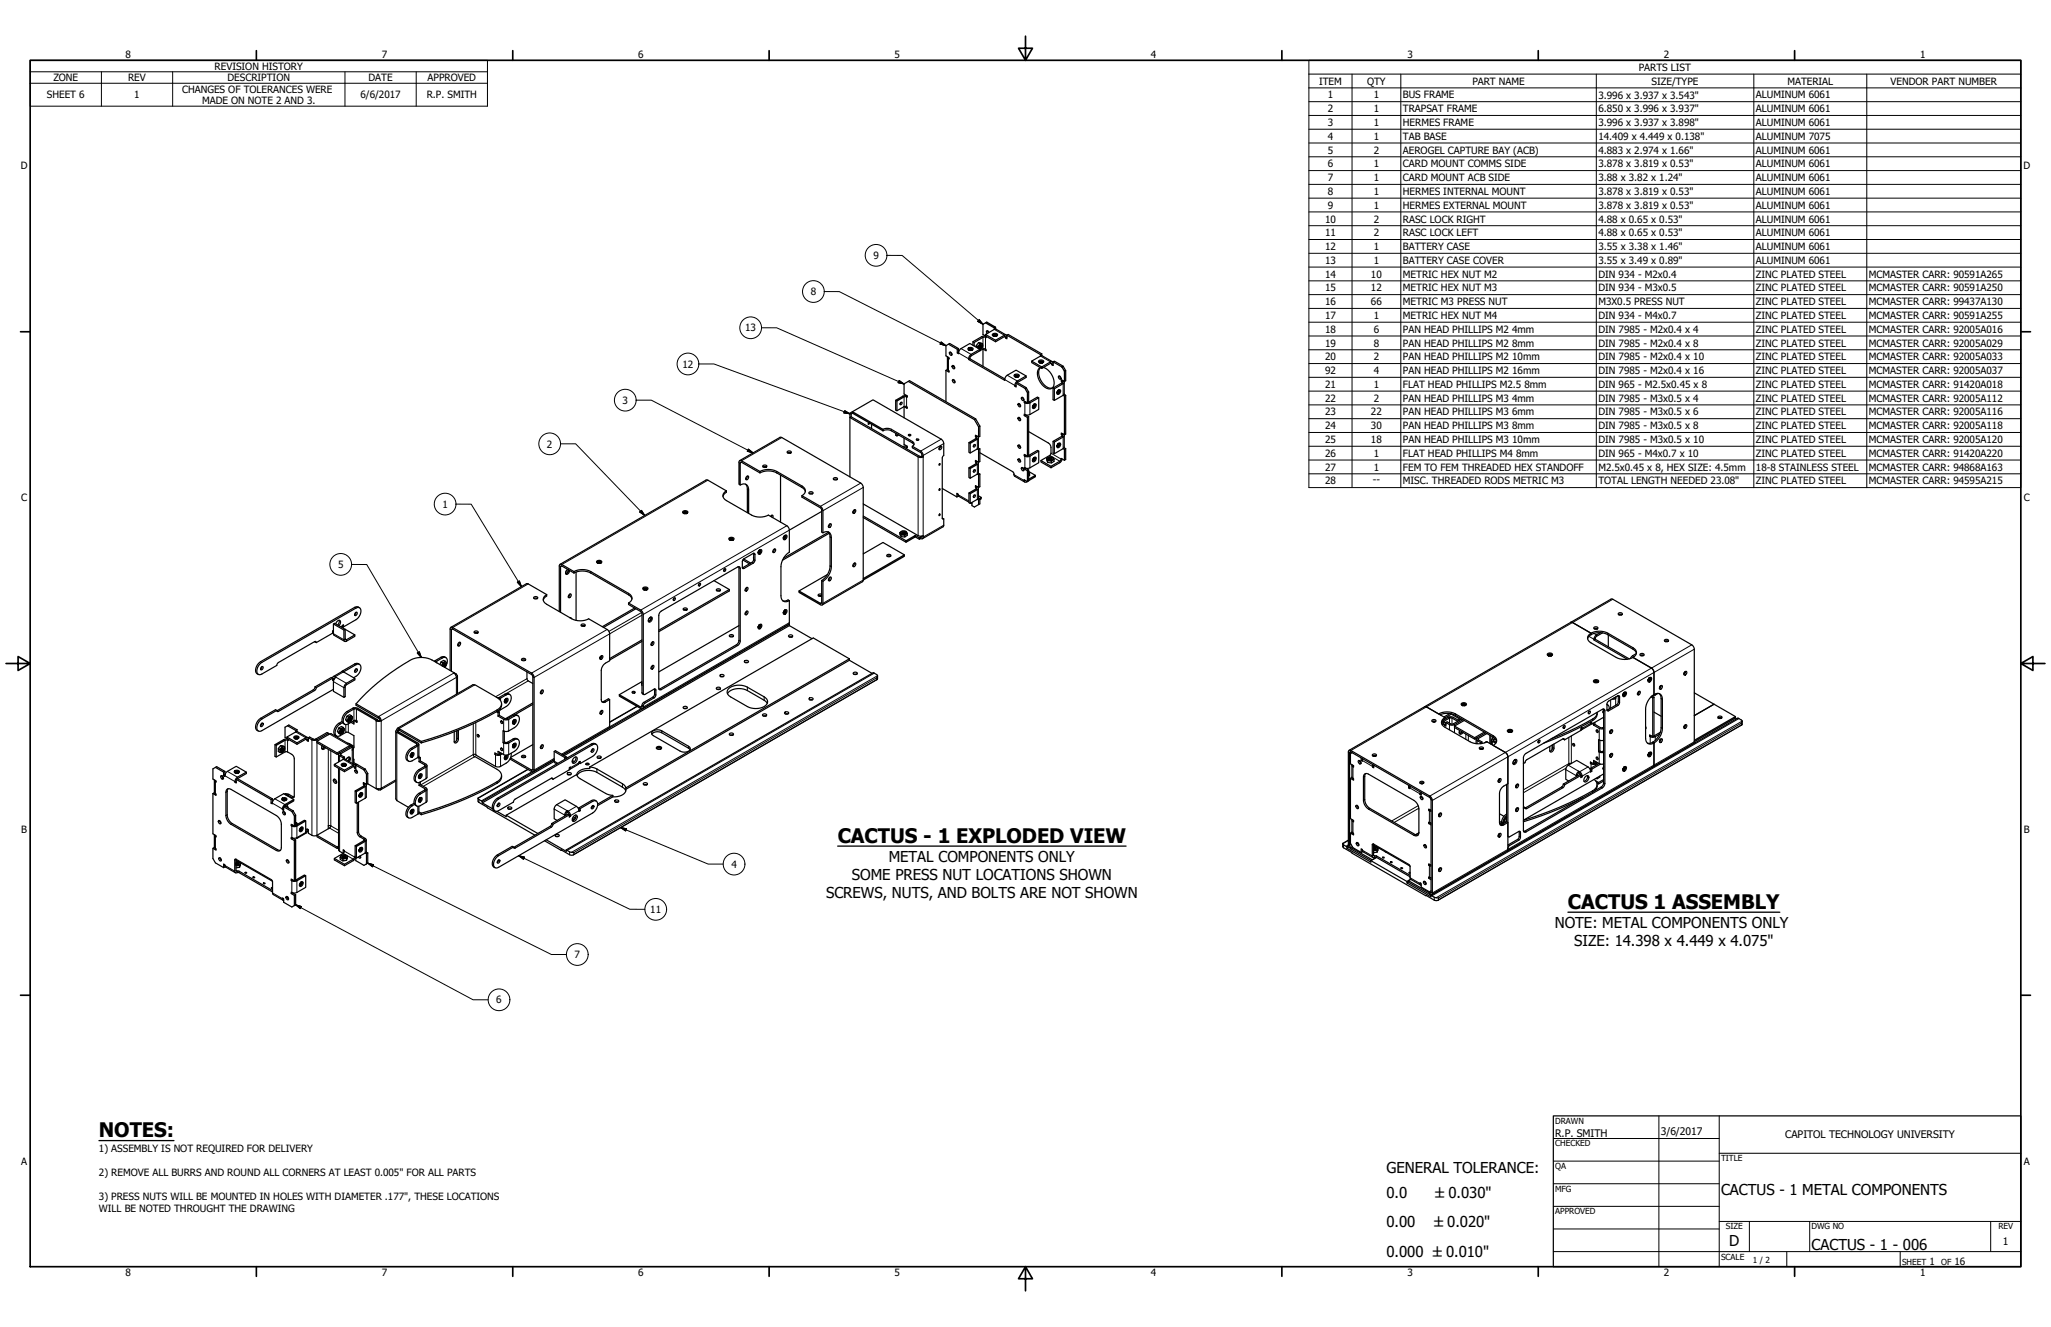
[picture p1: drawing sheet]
<svg xmlns="http://www.w3.org/2000/svg" width="864mm" height="559mm" viewBox="0 0 864 559" stroke-linecap="round" stroke-linejoin="round" font-family="sans-serif">
<defs><g id="words">
<g font-size="8.4">
<text x="352.7" y="354.9">CACTUS - 1 EXPLODED VIEW</text>
<text x="660.2" y="382.8">CACTUS 1 ASSEMBLY</text>
<text x="41.7" y="478.9">NOTES:</text>
</g>
<g font-size="6.3">
<text x="374.2" y="363">METAL COMPONENTS ONLY</text>
<text x="358.7" y="370.6">SOME PRESS NUT LOCATIONS SHOWN</text>
<text x="347.8" y="378.1">SCREWS, NUTS, AND BOLTS ARE NOT SHOWN</text>
<text x="654.6" y="390.9">NOTE: METAL COMPONENTS ONLY</text>
<text x="662.8" y="398.4">SIZE: 14.398 x 4.449 x 4.075&quot;</text>
<text x="583.8" y="493.8">GENERAL TOLERANCE:</text>
<text x="724.7" y="503.4">CACTUS - 1 METAL COMPONENTS</text>
<text x="583.8" y="504.4">0.0</text>
<text x="583.8" y="516.8">0.00</text>
<text x="728.1" y="524.9">D</text>
<text x="762.8" y="526.2">CACTUS - 1 - 006</text>
<text x="583.8" y="529.3">0.000 ±0.010&quot;</text>
</g>
<g font-size="6">
<text x="604.3" y="504.4">±0.030&quot;</text>
<text x="603.8" y="516.8">±0.020&quot;</text>
</g>
<g font-size="4.4">
<text x="654.8" y="478.6">R.P. SMITH</text>
<text x="699.3" y="478">3/6/2017</text>
<text x="751.7" y="479.4">CAPITOL TECHNOLOGY UNIVERSITY</text>
<text x="843.4" y="524.2">1</text>
</g>
<g font-size="4.2">
<text x="52.8" y="24.4">8</text>
<text x="90.4" y="29.3">REVISION HISTORY</text>
<text x="160.8" y="24.4">7</text>
<text x="268.7" y="24.4">6</text>
<text x="376.7" y="24.4">5</text>
<text x="484.6" y="24.4">4</text>
<text x="592.6" y="24.4">3</text>
<text x="690" y="29.9">PARTS LIST</text>
<text x="700.5" y="24.4">2</text>
<text x="808.5" y="24.4">1</text>
<text x="22.5" y="34.2">ZONE</text>
<text x="54" y="34.2">REV</text>
<text x="95.8" y="34.2">DESCRIPTION</text>
<text x="155.2" y="34.2">DATE</text>
<text x="180" y="34.2">APPROVED</text>
<text x="555.4" y="35.6">ITEM</text>
<text x="575.6" y="35.7">QTY</text>
<text x="619.9" y="35.6">PART NAME</text>
<text x="695.4" y="35.7">SIZE/TYPE</text>
<text x="752.6" y="35.6">MATERIAL</text>
<text x="796.1" y="35.7">VENDOR PART NUMBER</text>
<text x="19.7" y="41.4">SHEET 6</text>
<text x="56.6" y="41.4">1</text>
<text x="76.7" y="39">CHANGES OF TOLERANCES WERE</text>
<text x="151.8" y="41.1">6/6/2017</text>
<text x="179.7" y="41.4">R.P. SMITH</text>
<text x="559.1" y="41.4">1</text>
<text x="578.4" y="41.4">1</text>
<text x="590.7" y="41.5">BUS FRAME</text>
<text x="673" y="41.5">3.996 x 3.937 x 3.543&quot;</text>
<text x="739.4" y="41.5">ALUMINUM 6061</text>
<text x="85.1" y="43.8">MADE ON NOTE 2 AND 3.</text>
<text x="559.1" y="47.3">2</text>
<text x="578.4" y="47.2">1</text>
<text x="590.7" y="47.3">TRAPSAT FRAME</text>
<text x="673" y="47.3">6.850 x 3.996 x 3.937&quot;</text>
<text x="739.4" y="47.3">ALUMINUM 6061</text>
<text x="559.1" y="53.1">3</text>
<text x="578.4" y="53">1</text>
<text x="590.7" y="53.1">HERMES FRAME</text>
<text x="673" y="53.1">3.996 x 3.937 x 3.898&quot;</text>
<text x="739.4" y="53.1">ALUMINUM 6061</text>
<text x="559.1" y="58.8">4</text>
<text x="578.4" y="58.9">1</text>
<text x="590.7" y="58.9">TAB BASE</text>
<text x="673" y="58.9">14.409 x 4.449 x 0.138&quot;</text>
<text x="739.4" y="58.9">ALUMINUM 7075</text>
<text x="559.1" y="64.6">5</text>
<text x="578.4" y="64.7">2</text>
<text x="590.7" y="64.7">AEROGEL CAPTURE BAY (ACB)</text>
<text x="673" y="64.7">4.883 x 2.974 x 1.66&quot;</text>
<text x="739.4" y="64.7">ALUMINUM 6061</text>
<text x="8.7" y="71.4">D</text>
<text x="559.1" y="70.5">6</text>
<text x="578.4" y="70.5">1</text>
<text x="590.7" y="70.5">CARD MOUNT COMMS SIDE</text>
<text x="673" y="70.5">3.878 x 3.819 x 0.53&quot;</text>
<text x="739.4" y="70.5">ALUMINUM 6061</text>
<text x="852" y="71.4">D</text>
<text x="559.1" y="76.3">7</text>
<text x="578.4" y="76.3">1</text>
<text x="590.7" y="76.3">CARD MOUNT ACB SIDE</text>
<text x="673" y="76.3">3.88 x 3.82 x 1.24&quot;</text>
<text x="739.4" y="76.3">ALUMINUM 6061</text>
<text x="559.1" y="82.1">8</text>
<text x="578.4" y="82.1">1</text>
<text x="590.7" y="82.1">HERMES INTERNAL MOUNT</text>
<text x="673" y="82.1">3.878 x 3.819 x 0.53&quot;</text>
<text x="739.4" y="82.1">ALUMINUM 6061</text>
<text x="559.1" y="87.9">9</text>
<text x="578.4" y="87.9">1</text>
<text x="590.7" y="87.9">HERMES EXTERNAL MOUNT</text>
<text x="673" y="87.9">3.878 x 3.819 x 0.53&quot;</text>
<text x="739.4" y="87.9">ALUMINUM 6061</text>
<text x="557.9" y="93.7">10</text>
<text x="578.4" y="93.7">2</text>
<text x="590.7" y="93.7">RASC LOCK RIGHT</text>
<text x="673" y="93.7">4.88 x 0.65 x 0.53&quot;</text>
<text x="739.4" y="93.7">ALUMINUM 6061</text>
<text x="557.9" y="99.5">11</text>
<text x="578.4" y="99.5">2</text>
<text x="590.7" y="99.5">RASC LOCK LEFT</text>
<text x="673" y="99.5">4.88 x 0.65 x 0.53&quot;</text>
<text x="739.4" y="99.5">ALUMINUM 6061</text>
<text x="557.9" y="105.3">12</text>
<text x="578.4" y="105.3">1</text>
<text x="590.7" y="105.3">BATTERY CASE</text>
<text x="673" y="105.3">3.55 x 3.38 x 1.46&quot;</text>
<text x="739.4" y="105.3">ALUMINUM 6061</text>
<text x="367.7" y="109.1">9</text>
<text x="557.9" y="111.1">13</text>
<text x="578.4" y="111.1">1</text>
<text x="590.7" y="111.1">BATTERY CASE COVER</text>
<text x="673" y="111.2">3.55 x 3.49 x 0.89&quot;</text>
<text x="739.4" y="111.1">ALUMINUM 6061</text>
<text x="557.9" y="116.9">14</text>
<text x="577.3" y="116.9">10</text>
<text x="590.7" y="116.9">METRIC HEX NUT M2</text>
<text x="673" y="116.9">DIN 934 - M2x0.4</text>
<text x="739.4" y="116.9">ZINC PLATED STEEL</text>
<text x="786.9" y="116.9">MCMASTER CARR: 90591A265</text>
<text x="341.3" y="124.3">8</text>
<text x="557.9" y="122.7">15</text>
<text x="577.3" y="122.7">12</text>
<text x="590.7" y="122.7">METRIC HEX NUT M3</text>
<text x="673" y="122.7">DIN 934 - M3x0.5</text>
<text x="739.4" y="122.7">ZINC PLATED STEEL</text>
<text x="786.9" y="122.7">MCMASTER CARR: 90591A250</text>
<text x="557.9" y="128.5">16</text>
<text x="577.3" y="128.5">66</text>
<text x="590.7" y="128.5">METRIC M3 PRESS NUT</text>
<text x="673" y="128.5">M3X0.5 PRESS NUT</text>
<text x="739.4" y="128.5">ZINC PLATED STEEL</text>
<text x="786.9" y="128.5">MCMASTER CARR: 99437A130</text>
<text x="557.9" y="134.3">17</text>
<text x="578.4" y="134.3">1</text>
<text x="590.7" y="134.3">METRIC HEX NUT M4</text>
<text x="673" y="134.3">DIN 934 - M4x0.7</text>
<text x="739.4" y="134.3">ZINC PLATED STEEL</text>
<text x="786.9" y="134.3">MCMASTER CARR: 90591A255</text>
<text x="313.8" y="139.6">13</text>
<text x="557.9" y="140.1">18</text>
<text x="578.4" y="140.1">6</text>
<text x="590.7" y="140.1">PAN HEAD PHILLIPS M2</text>
<text x="636.7" y="140.1">4mm</text>
<text x="673" y="140.1">DIN 7985 - M2x0.4 x 4</text>
<text x="739.4" y="140.1">ZINC PLATED STEEL</text>
<text x="786.9" y="140.1">MCMASTER CARR: 92005A016</text>
<text x="557.9" y="145.9">19</text>
<text x="578.4" y="145.9">8</text>
<text x="590.7" y="145.9">PAN HEAD PHILLIPS M2</text>
<text x="636.7" y="145.9">8mm</text>
<text x="673" y="145.9">DIN 7985 - M2x0.4 x 8</text>
<text x="739.4" y="145.9">ZINC PLATED STEEL</text>
<text x="786.9" y="145.9">MCMASTER CARR: 92005A029</text>
<text x="287.4" y="154.8">12</text>
<text x="557.9" y="151.7">20</text>
<text x="578.4" y="151.7">2</text>
<text x="590.7" y="151.7">PAN HEAD PHILLIPS M2</text>
<text x="636.7" y="151.7">10mm</text>
<text x="673" y="151.7">DIN 7985 - M2x0.4 x 10</text>
<text x="739.4" y="151.7">ZINC PLATED STEEL</text>
<text x="786.9" y="151.7">MCMASTER CARR: 92005A033</text>
<text x="557.9" y="157.5">92</text>
<text x="578.4" y="157.5">4</text>
<text x="590.7" y="157.5">PAN HEAD PHILLIPS M2</text>
<text x="636.7" y="157.5">16mm</text>
<text x="673" y="157.5">DIN 7985 - M2x0.4 x 16</text>
<text x="739.4" y="157.5">ZINC PLATED STEEL</text>
<text x="786.9" y="157.5">MCMASTER CARR: 92005A037</text>
<text x="557.9" y="163.4">21</text>
<text x="578.4" y="163.3">1</text>
<text x="590.7" y="163.4">FLAT HEAD PHILLIPS M2.5</text>
<text x="641.9" y="163.4">8mm</text>
<text x="673" y="163.4">DIN 965 - M2.5x0.45 x 8</text>
<text x="739.4" y="163.3">ZINC PLATED STEEL</text>
<text x="786.9" y="163.4">MCMASTER CARR: 91420A018</text>
<text x="262.1" y="170.1">3</text>
<text x="557.9" y="169.2">22</text>
<text x="578.4" y="169.2">2</text>
<text x="590.7" y="169.2">PAN HEAD PHILLIPS M3</text>
<text x="636.7" y="169.2">4mm</text>
<text x="673" y="169.2">DIN 7985 - M3x0.5 x 4</text>
<text x="739.4" y="169.2">ZINC PLATED STEEL</text>
<text x="786.9" y="169.2">MCMASTER CARR: 92005A112</text>
<text x="557.9" y="175">23</text>
<text x="577.3" y="175">22</text>
<text x="590.7" y="175">PAN HEAD PHILLIPS M3</text>
<text x="636.7" y="175">6mm</text>
<text x="673" y="175">DIN 7985 - M3x0.5 x 6</text>
<text x="739.4" y="175">ZINC PLATED STEEL</text>
<text x="786.9" y="175">MCMASTER CARR: 92005A116</text>
<text x="557.9" y="180.8">24</text>
<text x="577.3" y="180.8">30</text>
<text x="590.7" y="180.8">PAN HEAD PHILLIPS M3</text>
<text x="636.7" y="180.8">8mm</text>
<text x="673" y="180.8">DIN 7985 - M3x0.5 x 8</text>
<text x="739.4" y="180.8">ZINC PLATED STEEL</text>
<text x="786.9" y="180.8">MCMASTER CARR: 92005A118</text>
<text x="230.3" y="188.5">2</text>
<text x="557.9" y="186.6">25</text>
<text x="577.3" y="186.6">18</text>
<text x="590.7" y="186.6">PAN HEAD PHILLIPS M3</text>
<text x="636.7" y="186.6">10mm</text>
<text x="673" y="186.6">DIN 7985 - M3x0.5 x 10</text>
<text x="739.4" y="186.6">ZINC PLATED STEEL</text>
<text x="786.9" y="186.6">MCMASTER CARR: 92005A120</text>
<text x="557.9" y="192.4">26</text>
<text x="578.4" y="192.3">1</text>
<text x="590.7" y="192.4">FLAT HEAD PHILLIPS M4</text>
<text x="638.3" y="192.4">8mm</text>
<text x="673" y="192.4">DIN 965 - M4x0.7 x 10</text>
<text x="739.4" y="192.4">ZINC PLATED STEEL</text>
<text x="786.9" y="192.4">MCMASTER CARR: 91420A220</text>
<text x="557.9" y="198.2">27</text>
<text x="557.9" y="204">28</text>
<text x="578" y="203.2">--</text>
<text x="578.4" y="198.2">1</text>
<text x="590.7" y="198.2">FEM TO FEM THREADED HEX STANDOFF</text>
<text x="590.7" y="204">MISC. THREADED RODS METRIC M3</text>
<text x="673" y="198.2">M2.5x0.45 x 8, HEX SIZE: 4.5mm</text>
<text x="739.4" y="198.2">18-8 STAINLESS STEEL</text>
<text x="739.4" y="204">ZINC PLATED STEEL</text>
<text x="786.9" y="198.2">MCMASTER CARR: 94868A163</text>
<text x="786.9" y="204">MCMASTER CARR: 94595A215</text>
<text x="673" y="204">TOTAL LENGTH NEEDED 23.08&quot;</text>
<text x="8.9" y="211.1">C</text>
<text x="186.3" y="213.8">1</text>
<text x="852.2" y="211.1">C</text>
<text x="142.3" y="239.2">5</text>
<text x="8.9" y="350.8">B</text>
<text x="852.2" y="350.8">B</text>
<text x="307.9" y="365.4">4</text>
<text x="273.8" y="384.5">11</text>
<text x="241.9" y="403.5">7</text>
<text x="209" y="422.6">6</text>
<text x="41.7" y="485.1">1) ASSEMBLY IS NOT REQUIRED FOR DELIVERY</text>
<text x="8.9" y="490.5">A</text>
<text x="852.2" y="490.5">A</text>
<text x="41.7" y="495.2">2) REMOVE ALL BURRS AND ROUND ALL CORNERS AT LEAST 0.005&quot; FOR ALL PARTS</text>
<text x="41.7" y="505.2">3) PRESS NUTS WILL BE MOUNTED IN HOLES WITH DIAMETER .177&quot;, THESE LOCATIONS</text>
<text x="41.7" y="510.2">WILL BE NOTED THROUGHT THE DRAWING</text>
<text x="812.4" y="532.6">1</text>
<text x="822.9" y="532.6">16</text>
<text x="52.8" y="537.5">8</text>
<text x="160.8" y="537.5">7</text>
<text x="268.7" y="537.5">6</text>
<text x="376.7" y="537.5">5</text>
<text x="484.6" y="537.5">4</text>
<text x="592.6" y="537.5">3</text>
<text x="700.5" y="537.5">2</text>
<text x="808.5" y="537.5">1</text>
</g>
<g font-size="3.5">
<text x="654.8" y="473.2">DRAWN</text>
<text x="654.8" y="482.8">CHECKED</text>
<text x="724.7" y="488.9">TITLE</text>
<text x="654.8" y="492.3">QA</text>
<text x="654.8" y="501.8">MFG</text>
<text x="654.8" y="511.4">APPROVED</text>
<text x="726.7" y="517.7">SIZE</text>
<text x="762.8" y="517.7">DWG NO</text>
<text x="841.4" y="517.7">REV</text>
<text x="724.7" y="530.4">SCALE</text>
<text x="738" y="531.7">1 / 2</text>
<text x="800.9" y="532.6">SHEET</text>
<text x="817.3" y="532.6">OF</text>
</g>
</g></defs>
<!-- layer: Visible (ANSI) -->
<g fill="none" stroke="#000" stroke-width=".51">
<path d="M415 135.9l3.7 2.2 .5-.3-3.7-2.2-1.6 1v4.2l1.1 .7M415.9 139.3l.3 .8M418.7 138.1v.6M419.2 137.8v.8M398.3 156v13.2M398.8 155.7l.6 .3M399.4 144.9l3.7 2.2 .5-.3M399.8 148.4a.75 .75 0 0 1 .9 .3 .75 .75 0 0 1-.2 1l-.7-.7zM400.3 148.3l.6 1M400.8 149l-.2 .1M400.9 154a.76 .76 0 0 1 .9 .4 .76 .76 0 0 1-.2 .9l-.7-.7zM401.1 159.9a.76 .76 0 0 1 .9 .4 .76 .76 0 0 1-.2 .9l-.5-.3z"/>
<path d="M401.4 153.9l.6 1.1M401.5 159.8l.6 1.1M401.6 154.1l-.2 .1M403.1 147.1v1.5l.5-.3M403.1 148.6l.5 .3M403.6 148.6l.7-1.6 4.1-2.4 4.2 2.5-3.7 2.1M403.6 148.3v-1.5l-3.7-2.2-1.6 1v4.2l1.3 .8v.6l-.2-.1M403.6 148.3h.1M407.6 146.7l1.1-.4 1 .5a1.09 1.09 0 0 1-1.1 .8 1.09 1.09 0 0 1-1-.9zM408.1 147.4l.5-.3 .6 .3a.62 .62 0 0 0-.6-.3 .62 .62 0 0 0-.5 .4M408.1 147.5h1.1M408.1 147.5l-.1-.2a.59 .59 0 0 1 .6-.4 .59 .59 0 0 1 .5 .6"/>
<path d="M408.3 147.6h.7h-.7M408.3 147.6l-.3-.2a.66 .66 0 0 1 .6-.7 .66 .66 0 0 1 .7 .7l-.3 .2M408.3 147.6h.6M408.3 147.4h.6M408.3 147.1l.6 .1M409 147h-.9M409.4 147.1l-.2 .4zM409.4 147.1v.1M411.8 145.9l-.7-.4v.7M412 144.3l1.7 .5M412 144.3l.7 .4M412 144.3l-.9 1.2"/>
<path d="M412.6 145.5l.3-.2a.66 .66 0 0 1 .3 1 .66 .66 0 0 1-1 .2zM412.6 147.1v.6l-3.9 2.3-.3 1.1 14.7 8.5M412.7 145.6l-.3 .5M412.7 145.4l-.5 .8 .5-.8M412.7 145.4l.3 .1M412.7 144.7l1 .1M412.7 144.7l-.9 1.2M412.8 145.4l.2 .4v-.3M412.8 145.7l-.2 .5M413 145.5l-.1 .6-.6 .3 .4-.1 .3-.5M413 145.8l-.3 .5M413.1 145.3l.1 .6-.5 .7"/>
<path d="M413.1 145.4a.65 .65 0 0 1 0 .9 .65 .65 0 0 1-.9 0l.5-.3 .1-.6M413.1 145.4h-.3M413.7 144.8a2.06 2.06 0 0 1-1.1 2.5 1.53 1.53 0 0 0 .7-2.5l-1 .5-.5 1.3v-.7M413.9 147v7.3M415.2 141.6v.6l-.2-.1M416.4 140l-.4-.6-.5-.1-.2 .5 .4 .6M418.2 141l1.3-.1a.6 .6 0 0 1-.2 .7 .6 .6 0 0 1-.7 0zM418.3 141.2a.62 .62 0 0 1 .7-.2 .62 .62 0 0 1 .4 .6h-1zM418.3 141.4l.6-.2 .6 .3a.62 .62 0 0 0-.6-.4 .62 .62 0 0 0-.5 .4M418.4 141.5l1 .1M418.6 141.6h.5M418.6 141.4h.5"/>
<path d="M418.6 141.2h.5M419.3 141l-.9 .1M419.6 141.1l-.2 .5zM419.6 141.1l.1 .2M424 141.2l14.1 8.1M424.1 158l3.7-2.1 4.3 2.4-3.7 2.2M424.5 140.8l14.1 8.2M427 157.9l1.1-.4 1.1 .5a1.1 1.1 0 0 1-1.1 .8 1.1 1.1 0 0 1-1.1-.9zM427.3 158.2l1.3-.2a.6 .6 0 0 1-.1 .8 .6 .6 0 0 1-.8 0zM427.5 158.6l.5-.3 .7 .3a.62 .62 0 0 0-.6-.3 .62 .62 0 0 0-.6 .4h1.1M427.6 158.3a.58 .58 0 0 1 .7-.2 .58 .58 0 0 1 .3 .6h-1zM427.8 158.6h.5"/>
<path d="M427.8 158.4h.5M428.3 158.8h-.5h.6M428.4 158.2h-.8M428.8 158.3l-.2 .4zM428.8 158.3v.1M432.1 158.3v.6l-3.7 2.2M437.8 152.7l.5-.3 .6 .3M437.8 152.8h1.1M437.8 152.8l-.1-.2a.59 .59 0 0 1 .7-.4 .59 .59 0 0 1 .5 .6M438 152.8h.7M438 152.8l-.3-.1a.66 .66 0 0 1 .7-.7 .66 .66 0 0 1 .6 .7l-.3 .1M438 152.8l.6 .1"/>
<path d="M438.1 152.8h.5M438.1 152.6h.5M438.1 152.4h.5M438.1 154.8a6.1 6.1 0 0 0 2.4 8l1.4 .6h1.2M438.7 152.3h-.8M438.9 152.8l.2-.5-.2 .5M439 152.7a.62 .62 0 0 0-.6-.4 .62 .62 0 0 0-.6 .5M439.1 152.3v.2M439.3 154.7a6.8 6.8 0 0 1 4.2 8.3 2.53 2.53 0 0 1-4.2-.4 5.9 5.9 0 0 1-1.7-7.5l.5-.3M442.9 153.3l.5 .6v-1.5l3.7 2.1M443.4 152.4l.5-.3 3.8 2.1M445.8 158.3a.72 .72 0 0 1 .8 .5 .72 .72 0 0 1-.3 .9l-.7-.8z"/>
<path d="M446.2 158.3l.6 1.1M447.1 154.5l.6-.3 1 1.9-.5 .3zM448.2 156.4v4.2M448.7 156.1v4.2M357.9 174l9.7-5.6 28.7 16.6M358.4 175.5l-.5 .3 28.7 16.6 .8 .2 1.3-.2M358.4 175.5l28.7 16.6h1.1M358.4 174.3l-.5-.3v26.8M358.9 173.4l12.9 7.4v.6l-12.9-7.4zM358.9 174l-.5 .3v1.2M365.9 178l-.3 .7 .5-.6M367 178.6v1.9"/>
<path d="M377.1 168.6v4.1l.6 .3 3-1.8v4.7M377.7 168.9v4.1M379.2 169.6l.5-.3 .2 .3-.7 .9-.2-.3zM379.3 169.5l-.3 .5M380.1 166.8l-3 1.8 .6 .3 3-1.8M381.7 167.1l.3 .2v-.6l-1.3-.8v-4.3l2.3-1.3 27.8 16.1M382.4 160.6l27.9 16.1M410.3 176.7l1.7 3M410.8 176.4l1.8 3M410.8 176.4l-.5 .3M412 179.7v4.3M412.6 179.4l-.6 .3"/>
<path d="M412.6 179.4v4.3M427.8 161.4v1.5M428.4 161.1l-.6 .3 3.7 2.1M428.4 161.1l3.7 2.1M428.7 175.9a.76 .76 0 0 1 .9 .3 .76 .76 0 0 1-.2 1l-.5-.4zM428.7 170a.76 .76 0 0 1 .9 .4 .76 .76 0 0 1-.2 1l-.5-.4zM429.1 175.8l.7 1M429.1 170l.7 1M430.1 167.4a.75 .75 0 0 1 .9 .4 .75 .75 0 0 1-.2 .9l-.7-.7zM430.6 167.3l.6 1.1M431.5 163.5l.6-.3 1 1.9-.5 .3zM431.8 174.7l1.3 .8v16.3"/>
<path d="M432.6 165.4v4.3M432.6 175.8v16.3M433.1 165.1v4.2M435.2 170.5l-.2 .5M435.2 170.3l-.4 1.1a.66 .66 0 0 0 1-.2 .66 .66 0 0 0-.4-1l-.2 .2M435.3 170.3l-.5 1.1a.71 .71 0 0 0 .9-.3 .71 .71 0 0 0-.2-.9v.7l.1-.4M435.3 170.3l.3 .2M435.4 170.3l-.1 .6-.5 .4 .7-.4M435.4 170.6l-.3 .5M435.6 170.7l-.3 .5M435.6 170.5l-.3 .6-.5 .2M435.7 170.3v.6l-.5 .6"/>
<path d="M443.4 163.4v4.9l.5 .3 3.8-2.1M445.4 164.5l.7-.4a1.07 1.07 0 0 1 .3 1.3 1.07 1.07 0 0 1-1.2 .6l-.2-.7zM445.5 164.6l-.2 .4M445.7 164.3l-.6 1.2a.71 .71 0 0 0 .8-.4 .71 .71 0 0 0-.1-.8v.7l.1-.4M445.7 164.7l-.3 .4M445.8 165l-.7 .3M445.9 164.8l-.3 .4M445.9 164.6l-.3-.2-.5 .8 .6-.9a.66 .66 0 0 1 .3 .9 .66 .66 0 0 1-.9 .2v-.3M445.9 164.6l-.3 .6-.5 .2M446 164.3v.6l-.5 .6M447.1 161.3l-3.7 2.1 .5 .3M447.7 161.6l-3.8 2.1v4.9"/>
<path d="M448.2 166.8v16.3M448.7 166.5v16.3M311.4 194.1l.8-.1 7.8 4.5v.6l-8.2-4.5-.1 9.6-.6-.3zM321.2 196.2l.9-.4 .7 .3a.81 .81 0 0 1-.8 .8 .81 .81 0 0 1-.8-.7zM321.3 196.6l.7-.2 .7 .2M328.4 184.2h.8l33.8 19.8 .5 1.3v39M331.5 190.2l.9-.3 .7 .2a.81 .81 0 0 1-.8 .9 .81 .81 0 0 1-.8-.8zM331.6 190.7l.7-.2 .7 .2M371.8 181.4l1.8-.4 1.7 .4M377.1 182.5v.8l.6 .3 .7-.4M377.7 182.8v.8M380.7 184.5v2.7"/>
<path d="M382.9 183.5h.2M384.2 188.6l3.7 2.1 .3 1.4M384.2 187.9l3.8 2.3 .7 1.2v1M386.2 185.5h.3M388.2 192.1l.5 .3M395.7 188.1l.5-.3a.79 .79 0 0 1 .2 1.1 .79 .79 0 0 1-1 .2zM396 187.9l-.7 1.2M397.4 186.8v5l-.6 1.1v25.3M411.9 188.6l.7 .4v5.3M411.9 199.3l.7 .3v5.4M412 189.3v5.3M412 200v5.3"/>
<path d="M412.6 190.6l13.8 8 .5 1.3M428.7 193.3a.76 .76 0 0 1 .9 .4 .76 .76 0 0 1-.2 .9l-.5-.3zM428.7 187.5a.76 .76 0 0 1 .9 .4 .76 .76 0 0 1-.2 .9l-.5-.4zM429.1 193.3l.7 1M429.1 187.4l.7 1.1M430.1 197a.75 .75 0 0 1 .9 .3 .75 .75 0 0 1-.2 1l-.7-.7zM430.6 196.9l.6 1M431.5 197l-.2-.2v.7l1.3 .7v4.6M431.8 197.1l1.3 .8v4.6M433.1 181.8l8.7 5 .7 1.2v2.9M433.1 198.6l.4 .9M433.1 198.7l.3 .5-.3 .4 .4-.1"/>
<path d="M433.5 199.5v.8l-.4 .2M435.2 192.8l.2-.1a.66 .66 0 0 1 .4 .9 .66 .66 0 0 1-1 .2v-.3M435.2 193l-.2 .4M435.2 192.8l-.4 .8zM435.3 192.8l.3 .2M435.4 192.7l-.1 .6-.5 .4 .5-.4zM435.4 193.1l-.3 .4M435.5 193.4l-.7 .3M435.6 193.2l-.3 .4M435.6 193l-.1 .4v-.7a.62 .62 0 0 1 .1 .8 .62 .62 0 0 1-.8 .1M435.6 193l-.3 .6-.5 .2M435.7 192.7v.6l-.5 .6"/>
<path d="M438.3 193.9v.6l4.2 2.5M440.7 193l.4 .9M440.7 193l.4 1.7M440.7 193a1.8 1.8 0 0 1 3.1 .5M441 192.9a1.63 1.63 0 0 1 2.6 .4 1.58 1.58 0 0 1-2.7-.2zM441.1 193.9l1.6 .3M441.1 193.9v.8M441.1 194.7l1.6 .3M441.5 193.1l.9-.3 .6 .2a.76 .76 0 0 1-.7 .7 .76 .76 0 0 1-.8-.6zM441.5 193.3a.65 .65 0 0 1 .8-.5 .65 .65 0 0 1 .5 .8M441.5 193.3l.2 .3 .2-.5-.2 .2M441.7 193.3l1 .3"/>
<path d="M441.7 193.5l.5-.2 .6 .2M442 193.5h.5M442 193.3h.5M442 191.8l-3.7 2.1 4.2 2.5 3.7-2.2M442.5 193.1h-.5h.6l.2 .4a.69 .69 0 0 0-1.1-.2M442.8 193l-.8-.1-.5 .4M443.4 185.9v4.9l.5 .3 3.8-2.2 .5 .3v4.6M443.8 193.5l-1.1 .7M443.8 193.5v.8l-1.1 .7v-.8M445.4 187l.7-.5a1.07 1.07 0 0 1 .3 1.4 1.07 1.07 0 0 1-1.2 .6l-.2-.7zM445.5 186.9l.2-.2a.66 .66 0 0 1 .3 1 .66 .66 0 0 1-.9 .2v-.3M445.5 187l-.2 .5"/>
<path d="M445.5 186.8l-.4 .8M445.7 186.8l-.1 .6-.5 .4 .7-.4M445.7 187.1l-.3 .5M445.9 187.2l-.3 .5M445.9 187l-.3-.2-.5 .8M445.9 187l-.1 .4v-.7a.62 .62 0 0 1 .1 .9 .62 .62 0 0 1-.8 .1M445.9 187l-.3 .6-.5 .2M446 186.8v.6l-.5 .6M446.1 187h.1M446.2 194.8l-3.7 2.2v-.6M447.1 183.7l-3.7 2.2 .5 .3M447.7 184l-3.8 2.2v4.9"/>
<path d="M448.7 188.9v4.6M287.6 215.3l.7-.3 1.2 .4a1.08 1.08 0 0 1-.9 1 1.08 1.08 0 0 1-1.2-.8zM287.9 216.2l.6-.3 .6 .3M288 216.2l.5-.2 .6 .2M288.1 215.9l-.1 .3M288.1 215.9l.3-.2-.6 .4a.62 .62 0 0 1 .7-.6 .62 .62 0 0 1 .5 .7M288.1 215.9l.6-.1 .4 .3M288.1 216.3h.9zM288.2 216.3l-.3-.2a.66 .66 0 0 1 .6-.7 .66 .66 0 0 1 .7 .7l-.3 .2M288.2 216.2h.5M288.2 216h.5M288.2 215.8h.5"/>
<path d="M288.4 215.7l.7 .5M289.1 215.7l-.8-.1-.5 .3M297.3 202.1l.8 .1 7.7 4.5M305.8 206.7v.6l-.9 .8-.5 .9M305.8 206.7a2.16 2.16 0 0 0-1.4 2 2.16 2.16 0 0 0 1.4 2.1l10.7 6.1a7.8 7.8 0 0 0 7 0l7.8 4.5 .9 1 .2 .8M311.7 204.2a2.16 2.16 0 0 1 2.5-.2 2.16 2.16 0 0 1 1 2.3v9.9M313.9 203.9l.6 .8 .2 1.3v9.9M314.3 200.7l.6-.3a.81 .81 0 0 1 .1 1.1 .81 .81 0 0 1-1 .3zM314.7 200.5l-.2 .7-.5 .5M324.5 217.4l.7-.5 .3 .4-.1 .7M325 217l-.2 .7M328.7 200.1v19.8"/>
<path d="M337.7 208.7v.7l8.1 4.8 .2 9.8 .5 .4M337.7 208.7l7.7 4.5 .9 1 .2 10.2M337.7 204.7a2.16 2.16 0 0 1 1.4 2 2.16 2.16 0 0 1-1.4 2M340.6 207.4l1-.4 .6 .3a.81 .81 0 0 1-.7 .8 .81 .81 0 0 1-.9-.7zM340.7 207.9l.8-.2 .7 .2M346 215.4l-13.6 7.8M350.9 201.5l1-.4 .6 .2a.81 .81 0 0 1-.7 .9 .81 .81 0 0 1-.9-.7zM351 201.9l.8-.2 .7 .2M359.1 215.4l.4 .2M359.4 215l.3 .1M359.4 214.9l.6-.3a.81 .81 0 0 1 .2 1.1 .81 .81 0 0 1-1.1 .2zM359.8 214.6l-.2 .8-.5 .5"/>
<path d="M363.5 212.2l23.1 13.4 .8 .2 1.3-.2M363.5 217.9l18 10.4v-.6M363.5 217.3l18 10.4M395.4 216.7l.5-.1-.4 .5zM395.6 205.9l.3 .1-.4 .5-.2-.2zM396.8 218.2l.1 .4 .5-.1M396.8 205.7l6.1 3.5v-1.5l.5 .3v.9M396.8 218.3l.6 .2M397.4 218.5v2.7M411.5 210.3l.5 .3M411.9 209.9l.7 .4M412 208.8l1.2 .7"/>
<path d="M412 210.6v1.9M412.2 210l1-.5v.6l-.6 .3M412.6 210.3v1.9l-2.3 1.3-1-.6M412.6 210.3l-.6 .3M251.3 236.2l.8-.2 1.2 .3a1.07 1.07 0 0 1-1 1 1.07 1.07 0 0 1-1.1-.8zM251.8 236.8v.4h.9M251.8 236.8l.4-.2-.6 .4a.62 .62 0 0 1 .7-.5 .62 .62 0 0 1 .5 .7l-.6-.4-.5 .3M251.9 237.2l-.3-.1a.66 .66 0 0 1 .7-.8 .66 .66 0 0 1 .6 .8l-.2 .1M252 237.1h.5M252 236.9h.5M252 236.7h.5M252.2 236.6l.7 .5-.4-.4-.7 .1"/>
<path d="M252.8 236.6l-.8-.1-.5 .4M304.9 239.7l.5-.3 .2 .4-.7 .9-.2-.4zM305.1 239.6l-.4 .6M307 226.6l1.3-.3 .7 .3a1.07 1.07 0 0 1-1 1 1.07 1.07 0 0 1-1.1-.8zM307.5 227.1v.4h.9M307.5 227.1l.4-.2-.6 .4a.62 .62 0 0 1 .7-.5 .62 .62 0 0 1 .5 .7l-.6-.3-.5 .2M307.6 227.5l-.3-.1a.66 .66 0 0 1 .7-.8 .66 .66 0 0 1 .6 .8l-.3 .1M307.7 227.4h.5M307.7 227.2h.5M307.7 227h.5M307.9 226.9l.6 .5-.4-.4-.6 .1M308.5 227l-.8-.2-.5 .4"/>
<path d="M310.6 238.7l.6-.1 .5 .8M311.1 238.6v.5M312.6 236.5v2.5M312.8 235.8l2.8 1.6M313.1 235.4l3 1.7M317.2 233l-3.9 2.3M317.3 233v2.6l-.4 1-4.3 2.5M317.3 234.7v.5M317.9 233.5v2.4l-.5 1-4.1 2.5M319.3 232.7a.68 .68 0 0 0 .6-1 .66 .66 0 0 1 0 .7 .66 .66 0 0 1-.6 .3M319.6 231.8l.3-.2a.66 .66 0 0 1 .3 1 .66 .66 0 0 1-.9 .2zM319.7 231.9l-.3 .4"/>
<path d="M319.7 231.7h.1M319.8 231.7l.3-.1a.63 .63 0 0 1 0 .9 .63 .63 0 0 1-.8 .1M319.8 231.6l.7-.2a1.23 1.23 0 0 1 .1 1.3 1.23 1.23 0 0 1-1.2 .7l-.1-1zM319.8 231.7l-.5 .9M319.8 232l-.2 .4M319.8 231.7l-.1 .5-.4 .4M320 232.1l-.3 .4M320.2 231.8l-.4 1M325.7 231.4l.6-.3a.79 .79 0 0 1 .1 1.1 .79 .79 0 0 1-1 .2zM326.1 231.2l-.7 1.2M330.3 225.7l.2-.2a.66 .66 0 0 1 .3 .9 .66 .66 0 0 1-.9 .2v-.3M330.3 225.7l-.3 .5"/>
<path d="M330.3 225.6l-.4 .7M330.4 225.6h.1M330.4 225.6l.3-.1a.63 .63 0 0 1 0 .9 .63 .63 0 0 1-.8 0l.4-.3zM330.4 225.5l.7-.2a1.23 1.23 0 0 1 .1 1.3 1.23 1.23 0 0 1-1.2 .7l-.2-.6zM330.4 225.8l-.2 .5M330.5 225.6l-.6 1a.65 .65 0 0 0 .6-.3 .65 .65 0 0 0 0-.7M330.6 225.9l-.3 .5M330.8 225.7l-.4 1M332.4 223.2v9.3a7.8 7.8 0 0 0-3.6 6.1v12.3a2.15 2.15 0 0 0 1.1 2.3 2.15 2.15 0 0 0 2.5-.3M346.5 224.4a2.15 2.15 0 0 1 2.5-.3 2.15 2.15 0 0 1 1 2.3v12.2a7.8 7.8 0 0 1-3.5 6.2M348.7 224l.6 .8 .2 1.3v12.2a7.8 7.8 0 0 1-3.5 6.2M348.9 224.1l-19 11"/>
<path d="M349.1 220.8l.6-.3a.81 .81 0 0 1 .2 1.1 .81 .81 0 0 1-1.1 .3zM349.2 224.5l-19.7 11.4M349.5 220.6l-.2 .7-.5 .5M359.4 237.4l.6-.4a.81 .81 0 0 1 .2 1.1 .81 .81 0 0 1-1.1 .3zM359.8 237.1l-.2 .7-.5 .5M363.5 233.2l8.3-4.8 9 5.2M373.4 233.8l1-.4 .6 .3a.81 .81 0 0 1-.7 .8 .81 .81 0 0 1-.9-.7zM373.5 234.3l.8-.3 .7 .3M378.9 224.3a1.86 1.86 0 0 1 3.1 .3M378.9 224.3l.5 .9M378.9 224.3v.8l.5 .9M379.2 224.1a1.68 1.68 0 0 1 2.6 .3 1.58 1.58 0 0 1-2.7 0z"/>
<path d="M379.4 225.2l1.6 .1M379.4 225.2v.8l1.6 .1M379.7 224.2l1-.2 .5 .3a.76 .76 0 0 1-.8 .6 .76 .76 0 0 1-.7-.7zM379.9 224.7l.5-.3 .6 .3M379.9 224.8h1M380.1 224.6h.6M380.1 224.4h.6M380.7 224.8h-.6h.6M380.7 224.3h-.7M380.9 224.1v.7M380.9 224.1l.3 .3M381 224.1l.2 .4"/>
<path d="M381 224.7a.66 .66 0 0 0-1.1 0M381 224.6a.56 .56 0 0 0-.6-.4 .56 .56 0 0 0-.5 .6M381 224.6l-.1 .2M381.2 224.4l-.2 .4M381.5 227.7l3.9-2.2v.6l-3.9 2.2M382 224.6l-1 .7M382 224.6v.8l-1 .7v-.8M385.4 226.1l1.7 1M385.4 225.5l1.7 1M149.5 258.2l.6-.4a.76 .76 0 0 1 .2 .9 .76 .76 0 0 1-.9 .4zM149.9 257.8l-.6 1.1M150.8 255.6l-1.5 .2-39.6 22.8"/>
<path d="M221.7 245.8l.7 .1 7.8 4.5M224.7 251.6l1-.4 .6 .2a.81 .81 0 0 1-.7 .9 .81 .81 0 0 1-.9-.7zM224.8 252l.8-.2 .7 .2M230.2 250.4a2.16 2.16 0 0 0-1.5 2 2.16 2.16 0 0 0 1.5 2.1l10.6 6.1a7.8 7.8 0 0 0 7.1 0l7.7 4.5 .9 1 .2 12.1a4.9 4.9 0 0 0-3.5 3.6v12.8a1.08 1.08 0 0 0 .5 1.1 1.08 1.08 0 0 0 1.2-.1l1.8-1M230.2 250.4v.6l-1 .8-.4 .9M239.6 250.4l.6-.3a.81 .81 0 0 1 .1 1.1 .81 .81 0 0 1-1 .2zM240 250.1l-.2 .8-.5 .5M241.7 240.7v.6M242.6 240.9v20.3M248.8 240.7l15.9 9.2a2.15 2.15 0 0 1 1.4 2 2.15 2.15 0 0 1-1.4 2.1v.6l5.1 2.9 .5 .7v33.5M248.8 241.3l15.9 9.2M267.2 256l-13.6 7.9"/>
<path d="M267.8 256.3l-13.7 7.9M270.8 247.5l1.2-.3 .7 .3a1.07 1.07 0 0 1-.9 1 1.07 1.07 0 0 1-1.2-.8zM271.2 248.3l.5-.2 .6 .3M271.3 248l-.1 .4M271.3 248l.3-.1-.6 .3a.62 .62 0 0 1 .7-.5 .62 .62 0 0 1 .5 .7h-1M271.3 248l.6-.1 .4 .4M271.3 248.4l1.1-.1a.66 .66 0 0 0-.7-.7 .66 .66 0 0 0-.6 .7l.3 .1M271.4 248.3h.5M271.4 248.1h.5M271.4 247.9h.5M271.6 247.9l.7 .4M272.3 247.9l-.8-.2-.5 .4"/>
<path d="M278.4 257.3l-.6 .6-.4 1.3M283.7 252l.5-.3 .2 .3-.7 .9-.2-.3zM283.9 251.8l-.4 .7M287.7 256.3l.9-.3 .7 .2a.81 .81 0 0 1-.8 .9 .81 .81 0 0 1-.8-.8zM287.8 256.8l.7-.2 .8 .2M294.3 245.8l.5-.2 .2 .3-.7 .9-.2-.4zM294.5 245.7l-.4 .7M300.6 244.5l6.5 3.7v.7l-29.7 17.1M301.6 248.3l1-.4 .6 .3a.81 .81 0 0 1-.7 .8 .81 .81 0 0 1-.9-.7zM301.8 248.7l.7-.2 .7 .2M307.1 248.2l-29.7 17.2M314.1 257.6l.5-.3a.81 .81 0 0 1 .2 1.1 .81 .81 0 0 1-1.1 .2z"/>
<path d="M314.1 247.6l.5-.3a.81 .81 0 0 1 .2 1.1 .81 .81 0 0 1-1.1 .3zM314.4 247.4l-.1 .7-.6 .5M314.4 257.3l-.1 .8-.6 .5M330.3 257.2l-.3 .4M330.3 257.1l-.4 .6M330.3 257.1l-.4 1a.66 .66 0 0 0 .9-.2 .66 .66 0 0 0-.3-1l-.2 .2M330.4 257h.1M330.4 257h.3a.62 .62 0 0 1 0 .8 .62 .62 0 0 1-.8 .1M330.4 256.9l.7-.2a1.23 1.23 0 0 1 .1 1.3 1.23 1.23 0 0 1-1.2 .7l-.2-.6zM330.4 257l-.5 .9M330.4 257.3l-.2 .4M330.5 257l-.1 .6-.5 .3"/>
<path d="M330.5 257a.65 .65 0 0 1 0 .7 .65 .65 0 0 1-.6 .3M330.6 257.4l-.3 .4M330.8 257.1l-.4 1M332.4 252.9v9.3l-.3 .7M332.4 252.9l-.6-.3-1.1 .5-1.1-.1M346 244.5l-.2 9.6-9.4-5.2v.6l9.7 5.3 .4-.7v-9.3M346 250.9h-1.4M346 250.3l-1.2-.1-.3 .4 .3 .5 1.2-.1M346 244.5l.5 .3M348.4 241.9l-12 7M349.1 243.3l.6-.3a.81 .81 0 0 1 .2 1.1 .81 .81 0 0 1-1.1 .2zM349.5 243l-.2 .8-.5 .5"/>
<path d="M363.5 244.3l-.3 .6M363.5 243.6l17.3-10v.7l-17.3 10M678.4 252.3l.7 .1 33.2 19.1 .9 1 .2 39.9M681.4 258.3l.9-.3 .7 .2a.81 .81 0 0 1-.8 .9 .81 .81 0 0 1-.8-.8zM681.5 258.8l.7-.2 .8 .2M681.8 258.9h.9M132.6 270.1l.6 .5M133.2 270.6l-.2-.5-.5 .1-15.3 8.8-.7 1.2-6.2 3.6M140.4 266.8v-4l.5-.3 4.4 2.5v4.1M140.4 265.5l-.4 .2v.9l-6.8 4M140.4 262.8l4.4 2.5M141.3 262.7l.5-.9a.96 .96 0 0 1 1.4-.4l.2 .7-.7 1.4"/>
<path d="M142.8 261.2l-.1 1.2-.5 .8M144.1 263.7l.5 .3 5.3-3a4 4 0 0 0 1.7-4.9 1.34 1.34 0 0 0-1.7 0l-39.6 22.8M144.8 269.4v-4.1l.5-.3 4.1 2.4-3.5 2M149.4 267.4v.6l-3.5 2M150.8 279.5l-1.5 .1-5.2 3 .5 .3M186.4 279.1l-.7-.4-.5 1.2M186.7 279.6l-.2 .2M186.7 279.5l-.2 .4M186.9 279.5l-.3 .5M186.9 279.3l-.5 .8M186.9 279.3l.4 .1-.2 .7M186.9 279.3l-.5 .9"/>
<path d="M187 279.3v.6l-.6 .4 .6-.4zM187.1 279.6l-.3 .5M187.3 279.7l-.3 .5M187.5 279.7a.6 .6 0 0 1-.3 .8 .6 .6 0 0 1-.8-.3M187.5 279.7l-.7 .7 .3-.3M187.5 279.7l-.7 .9M187.5 278.5a1.41 1.41 0 0 1 .6 1.3 1.41 1.41 0 0 1-.9 1.2 1.25 1.25 0 0 0 .8-1.1 1.25 1.25 0 0 0-.7-1.2l-.6 .4-.7 1.2 .4-1.2M187.5 278.5l-1.1 .6M187.5 278.5l-.7-.4-1.1 .6M189.5 264.9v17.4M190.1 265.2v17.4M190.6 264.9l33.2 19.2"/>
<path d="M190.6 264.3l33.2 19.1M193.1 270.7l.5-.3a.81 .81 0 0 1 .2 1.1 .81 .81 0 0 1-1.1 .3zM193.4 270.5l-.1 .7-.6 .5M199.6 266l1-.3 .7 .2a.81 .81 0 0 1-.8 .9 .81 .81 0 0 1-.9-.8zM199.8 266.5l.7-.2 .7 .2M219.6 277.6l1-.4 .6 .3a.81 .81 0 0 1-.7 .8 .81 .81 0 0 1-.9-.7zM219.7 278l.8-.2 .7 .2M240 260.1l.5 .3M240 260.1h.1M244.7 263.1l.9-.4 .7 .3a.81 .81 0 0 1-.8 .8 .81 .81 0 0 1-.8-.7zM244.8 263.6l.7-.2 .8 .2M252.6 276.9l.1 .1"/>
<path d="M252.7 277.3h-.1M252.8 276.6l.1 .3zM252.8 276.9h.1M252.9 276.5l-.3 .4M252.9 276.4l.6-.3a.81 .81 0 0 1 .2 1 .81 .81 0 0 1-1.1 .3zM253 276.3v.4l-.4 .3M253.3 276.1l-.2 .7-.5 .6M270.3 270.1l-13.6 7.8M270.3 269.5l-13.6 7.8M274.5 270.5l.5-.3a.81 .81 0 0 1 .2 1.1 .81 .81 0 0 1-1.1 .2zM274.8 270.2l-.2 .8-.5 .5M307.1 267.6l1-.4 .6 .3a.81 .81 0 0 1-.7 .8 .81 .81 0 0 1-.9-.7z"/>
<path d="M307.2 268l.8-.2 .7 .2M311.1 269.7l-.4 1.2-.6 .6M311.1 263.4l-33.7 19.5M311.7 270l-.5 1.2-.6 .6M313.4 278.4l.6-.3 1 .2a.81 .81 0 0 1-.7 .8 .81 .81 0 0 1-.9-.7zM313.7 279h1.1M319.7 263.2l-.4 .6M319.7 263.2l-.4 1a.66 .66 0 0 0 .9-.2 .66 .66 0 0 0-.3-1l-.5 .8M319.7 263.1h.1M319.8 263.1h.3a.63 .63 0 0 1 0 .8 .63 .63 0 0 1-.8 .1M319.8 263l.7-.2a1.23 1.23 0 0 1 .1 1.4 1.23 1.23 0 0 1-1.2 .6l-.1-1zM319.8 263.1l-.5 .9"/>
<path d="M319.8 263.4l-.2 .5M319.8 263.1l-.1 .6-.4 .3M319.9 263.1a.65 .65 0 0 1 0 .7 .65 .65 0 0 1-.6 .3M320 263.5l-.3 .5M320.2 263.2l-.4 1M332 267.7l.6-.4 1.1 .3a.81 .81 0 0 1-.8 .8 .81 .81 0 0 1-.9-.7zM332.3 268.2h1.2M332.4 263.4v-.6l-95.4 55.1M332.4 263.4l9.5 5.6M332.4 263.4l-94.9 54.8M357.6 277.4l-94.1 54.4-.4-1-1-.8-10.8-6.2-3-.8M357.6 277.4l-15.2-8.8-94.1 54.4"/>
<path d="M357.6 277.4v.6M651.7 275.3l.7-.3 1.2 .3a1.07 1.07 0 0 1-1 1 1.07 1.07 0 0 1-1.1-.8zM652 276.1l.6-.2 .6 .2M652.1 275.8v.4M652.1 275.8l.4-.1-.6 .3a.62 .62 0 0 1 .7-.5 .62 .62 0 0 1 .5 .7h-1M652.1 275.8l.7-.1 .4 .4M652.1 276.2l1.2-.1a.66 .66 0 0 0-.7-.8 .66 .66 0 0 0-.7 .8l.3 .1M652.3 276.1h.5M652.3 275.9h.5M652.3 275.7h.5M652.5 275.7l.7 .4M653.2 275.7l-.9-.2-.5 .4"/>
<path d="M661.4 262.1h.7M662.1 262.1l7.8 4.5v.7M662.1 262.1l7.8 4.5M669.9 267.3l-1 .7-.4 1M669.9 266.6a2.15 2.15 0 0 0-1.4 2.1 2.15 2.15 0 0 0 1.4 2l10.6 6.1a7.8 7.8 0 0 0 7.1 0M669.9 266.6v.7M671.1 264.3l1-.4 .6 .3a.81 .81 0 0 1-.7 .8 .81 .81 0 0 1-.9-.7zM671.2 264.8l.8-.3 .7 .3M671.5 264.9h.9M673.8 266.4l-1.6 1M674.7 266.5l-2.7 1.6-.3 1.1 14.3 8.3M677.2 267.4v5"/>
<path d="M687.6 276.8l7.8 4.5 .8 1 .2 10.2M687.6 272.8a2.16 2.16 0 0 1 1.5 2 2.16 2.16 0 0 1-1.5 2M689 275.2l-1.6 .9M690.5 275.5l1-.3 .7 .2a.81 .81 0 0 1-.8 .8 .81 .81 0 0 1-.9-.7zM690.7 276l.7-.2 .7 .2M690.9 276.1h1M700.8 269.6l1-.4 .6 .3a.81 .81 0 0 1-.7 .8 .81 .81 0 0 1-.9-.7zM701 270l.7-.2 .7 .2M701.2 270.2h1M110.2 280.8l.3-.1a.76 .76 0 0 1 .2 .9 .76 .76 0 0 1-.9 .4zM110.3 280.7l-.6 1.1M116 298.9l-6.3 3.6"/>
<path d="M116.5 299.2l-6.2 3.6M132.6 289.2l-.7 1.3-15.2 8.8M132.6 289.2l.6 .4M133.2 289.6l-.7 1.2-15.3 8.8M139.5 285.3l-6.9 3.9M140 285.6l-6.8 4M140.4 290.3l-30.1 17.4M141.5 285.2l-1.1 1.4v4.5l4.4 2.6M144.6 282.9l5.3-3a1.48 1.48 0 0 1 1.9 .2 1.48 1.48 0 0 1 0 2l-.9 1.9-2 1.4M144.6 282.9l4.8 2.8v.6l-3.5 2M145.3 289.3v4l-.5 .4v-4.1M148.5 298.3l-2.4 1.3"/>
<path d="M149 298.6l-2.4 1.3M149.4 285.7l-3.5 2M149.7 281.8l.2-.2a.71 .71 0 0 1 .4 1 .71 .71 0 0 1-1 .3zM149.9 296.4v.6l9.6 5.3M149.9 296.4l9.4 5.4M149.9 281.6l-.6 1.2M186.4 280.3l.4 .1M186.6 280.6a.73 .73 0 0 1 0-1 .73 .73 0 0 1 1 0l-.5 .9-.5 .2M187.1 280.1l-.6 .3M191.3 283.3l.9 2 .4-.5-.4-.8M191.3 283.5l-9.4-5.6a9.9 9.9 0 0 0-9 0 89.2 89.2 0 0 0-23 18.5M192.2 283.9v.1"/>
<path d="M192.2 284l-.3 .2M199.1 288.4h.9l9.3 5.4M209.3 299.6a142.8 142.8 0 0 1-31.9 13.2l-9.4-5.4v-.6l9.4 5.4M210.2 299.8v1.4M212.4 295.2l.4 .4 .6-.7-.8 .5 .3-.1M212.4 295.2l.5 .1M212.4 295.2l.7-.9 .2 .5-.4 .5M212.7 294.6l-.2 .3M212.8 294.4l.3-.1a.66 .66 0 0 1 .3 .9 .66 .66 0 0 1-1 .2v-.3M212.9 294.6l-.3 .4M213 294.3v.6l-.6 .4 .6-.4zM213.1 294.7l-.3 .4"/>
<path d="M213.3 294.7l-.3 .5M213.4 294.9l-.7 .7M221.9 282.9l.1 3.4 2.4 1.5M224.4 285v39M224.4 296l-11.6 6.7M224.4 296.6l-7.5 4.3M224.9 285.3v39M227.9 290.9l.5-.4a.81 .81 0 0 1 .2 1.1 .81 .81 0 0 1-1.1 .3zM228.3 290.6l-.2 .7-.6 .5M252.9 299.5l.6-.4a.81 .81 0 0 1 .2 1.1 .81 .81 0 0 1-1.1 .3zM253.3 299.2l-.2 .7-.5 .5M253.4 295.5l2.8-1.2 .5 .3v11.3l-.3 .7"/>
<path d="M266.1 291.4l.9-.3 .4 .5-.8 .3zM266.4 291.8h.8M270.2 287.6l.1 1.1M270.2 287.6l.1 .2M270.3 287l-9.5 5.5M270.3 287.5l-.1 .1M274.5 280.5l.5-.3a.81 .81 0 0 1 .2 1 .81 .81 0 0 1-1.1 .3zM274.8 280.2l-.2 .7-.5 .6M274.9 293.6l-3.9 2.2-.7 1.2M275.4 293.9l-3.8 2.2-.8 1.2M275.4 290.2l-3.8 2.2M275.6 290.3v2"/>
<path d="M276.2 290.6v2M277.4 289.8l.2 .6h.8M277.9 290.1l-.4 .1M287.7 297.8l.9-.4 .7 .3a.81 .81 0 0 1-.8 .8 .81 .81 0 0 1-.8-.7zM288 298.3h1.1M301.6 289.7l1-.3 .6 .2a.81 .81 0 0 1-.7 .8 .81 .81 0 0 1-.9-.7zM301.9 290.3h1.1M303.1 284.3l1-.3 .7 .2a.81 .81 0 0 1-.8 .9 .81 .81 0 0 1-.9-.8zM303.4 284.9h1.2M307 289.8a7.5 7.5 0 0 1 7.7-.4l7.1 4a2.3 2.3 0 0 1 1.4 2.6 2.3 2.3 0 0 1-2.2 1.9l-2.8 .5-2.8-.5-7.8-4.5a2.1 2.1 0 0 1-.6-3.6zM314.7 290.8a6.8 6.8 0 0 0-8.4 1.3M340.7 294.1l.9-.3 .7 .2a.81 .81 0 0 1-.8 .9 .81 .81 0 0 1-.8-.8z"/>
<path d="M340.9 294.7h1.2M359.3 283.4l.9-.4 .7 .3a.81 .81 0 0 1-.8 .8 .81 .81 0 0 1-.8-.7zM359.6 284h1.1M367.2 283.5l-9.6-5.5-94.1 54.4M367.7 283.2l-129.3 74.7M368.1 283.5l1 .6M599.9 297.6l.7 .1 7.8 4.5M615.4 296.2l.8-.3 1.2 .3a1.07 1.07 0 0 1-1 1.1 1.07 1.07 0 0 1-1.2-.9zM615.9 297.1h.9zM615.9 296.7v.4M615.9 296.7l.6-.1 .4 .4M616 297.2l-.3-.2a.66 .66 0 0 1 .7-.7 .66 .66 0 0 1 .6 .7l-.3 .2"/>
<path d="M616 297.1h.6M616 296.9h.6M616 296.7h.6M616.3 296.6l.6 .5-.6-.3-.5 .2 1.2-.1a.7 .7 0 0 0-.7-.5 .7 .7 0 0 0-.7 .5l.7-.3-.4 .1M616.9 296.6l-.8-.2-.5 .4M669 299.7l.4-.3 .3 .3-.7 .9-.3-.3zM669.1 299.5l-.3 .7M671.1 286.5l1.2-.3 .7 .4a1.07 1.07 0 0 1-.9 1 1.07 1.07 0 0 1-1.2-.8zM671.5 287.4h1M671.6 287l-.1 .4M671.6 287l.6-.1 .4 .4M671.6 287.4h.9"/>
<path d="M671.7 287.5l-.3-.2a.66 .66 0 0 1 .6-.7 .66 .66 0 0 1 .7 .7l-.3 .2M671.7 287.4h.6M671.7 287.2h.6M671.7 287h.6M672 286.9l.6 .5-.6-.3-.5 .2 1.2-.1a.71 .71 0 0 0-.7-.5 .71 .71 0 0 0-.7 .5l.7-.3-.4 .1M672.6 286.9l-.8-.2-.5 .4M674.7 298.7l.6-.1 .5 .7M675.1 298.5l-.2 1.5 .3 .2M675.2 299.6l-.3 .3M676.6 296.7l.7 .4 .3 1.5M676.6 296.5v2.4M676.6 296.7l.4 .2"/>
<path d="M679.8 293.8v.1M679.8 293.9l.5 .3M679.8 293.9l-.3 .1M680.3 294.2l-1.5 .2M680.3 293.5v.7M681.2 293l-3.9 2.2M681.4 292.9v2.6l-.4 1.1-4.3 2.5M681.9 293.4v2.4l-.4 1.1-4.2 2.4M683.7 291.7l.3-.1a.66 .66 0 0 1 .3 .9 .66 .66 0 0 1-1 .2zM683.7 291.8l-.2 .5M683.8 291.7l-.5 .7M683.8 291.6h.1"/>
<path d="M683.9 291.6h.3a.62 .62 0 0 1 0 .8 .62 .62 0 0 1-.9 .1M683.9 291.6l.6-.3a1.23 1.23 0 0 1 .1 1.4 1.23 1.23 0 0 1-1.1 .6l-.1-1zM683.9 291.6l-.6 .9M683.9 291.9l-.3 .5M683.9 291.6l-.1 .6-.5 .4M684 291.6a.65 .65 0 0 1 0 .7 .65 .65 0 0 1-.6 .3 .68 .68 0 0 0 .6-1zM684.1 292l-.3 .5M684.3 291.8l-.5 .9M689.8 291.4l.5-.3a.79 .79 0 0 1 .2 1 .79 .79 0 0 1-1 .3zM690 291.2v.5M690.2 291.1l-.7 1.2v-.4M694.3 285.6l.3-.2a.66 .66 0 0 1 .3 1 .66 .66 0 0 1-1 .2z"/>
<path d="M694.3 285.7l-.2 .4M694.4 285.5h.4a.63 .63 0 0 1 0 .8 .63 .63 0 0 1-.9 .1M694.5 285.4l.6-.2a1.23 1.23 0 0 1 .1 1.3 1.23 1.23 0 0 1-1.1 .7l-.2-.6zM694.5 285.5l-.6 .9M694.5 285.8l-.3 .4M694.5 285.5l-.1 .6-.5 .3M694.6 285.5a.65 .65 0 0 1 0 .7 .65 .65 0 0 1-.6 .3l.6-.3v-.7M694.7 285.9l-.3 .4M694.9 285.6l-.5 1M695.6 293.1l.8 .5v16.3M695.9 293.9v16.3M696.4 292.5a7.8 7.8 0 0 0-3.5 6.1v12.2a2.15 2.15 0 0 0 1 2.3 2.15 2.15 0 0 0 2.5-.2"/>
<path d="M696.4 292.5a2.15 2.15 0 0 1 2.5-.3 2.15 2.15 0 0 1 1.1 2.3v12.3a7.8 7.8 0 0 1-3.6 6.1M696.4 299.9l3 1.7M698.7 292.1l.5 .9 .2 1.2v12.2a7.8 7.8 0 0 1-3.5 6.2M698.8 289.4l.3-.5-.3 .5M699.1 289l.5-.4a.81 .81 0 0 1 .2 1.1 .81 .81 0 0 1-1.1 .3zM699.2 288.8l-.5 .8M699.5 288.7l-.2 .7-.6 .5M709.3 283l-.2 .4M709.4 283l.5-.3a.81 .81 0 0 1 .2 1.1 .81 .81 0 0 1-1.1 .2zM709.4 283l-.3 .5M709.5 282.9l-.5 .8M709.7 282.7l-.1 .8-.6 .5"/>
<path d="M713.4 291.8l8.3 4.7-8.3 4.8 8.3-4.8 9 5.3M110 304.7l.3-.2a.71 .71 0 0 1 .4 1 .71 .71 0 0 1-1 .2zM110.3 304.5l-.6 1.2M115.8 313.6v4.9l.5 .3 3.7-2.2M116.3 313.9v4.9M117.9 315.6v1.3M117.9 315.6l-.7-.4v1.3l.7 .4M118.2 314l1.6 .4M118.3 315.9l.6 .4h-.4l-.2-.3M118.6 315.3l.5-.3a.76 .76 0 0 1 .2 .9 .76 .76 0 0 1-.9 .4zM118.7 315.2l-.3 .5zM118.7 314.7l.7-.3a1.44 1.44 0 0 1 .2 1.7 1.44 1.44 0 0 1-1.4 .7l-.2-1z"/>
<path d="M118.9 314.4l-1 1.2M118.9 314.4l-.7-.4-1 1.2M118.9 314.4h.9M118.9 315.1a.51 .51 0 0 1 .2 .7 .51 .51 0 0 1-.8 .1M118.9 315.3l-.3 .5M118.9 315.1l-.6 .8M118.9 315l-.5 .9M119 315.1v.5l-.6 .4 .6-.4zM119 315.4l-.2 .5M119.3 315.4l-.4 .6M119.5 311.4l-3.7 2.2 .5 .3 3.7-2.2M119.8 314.4a1.8 1.8 0 0 1-1.9 2.5"/>
<path d="M120.8 310.4v.6l4.3 2.4 3.7-2.1M121.1 305.6l-1.1 .6v4.3M121.1 305.6l3.4 2M121.1 305.6l.5-.3 3.5 2M122.9 317.7l.8 1 .2 .8v15.7M123.9 310.2l.7-.3 1.2 .3a1.07 1.07 0 0 1-1 1 1.07 1.07 0 0 1-1.1-.8zM124.4 311.1l-.3-.1a.66 .66 0 0 1 .7-.8 .66 .66 0 0 1 .7 .8l-.3 .1M124.5 311h.5M124.5 310.8h.5M124.5 311.1l.4 .1M124.5 308.2l-3.7 2.2 4.3 2.4 3.7-2.1M124.6 310.4l.7 .1 .2 .4-.8-.2-.5 .3 .5-.3 .7 .3-.1-.4z"/>
<path d="M124.6 310.4l.9 .2M125 310.6h-.6M125.1 312.8v.6M125.1 310.6h-.6l-.3 .3 1.1 .2 .1-.3M130.4 310.4l1.5 .8M131.3 311.5l-1.5-.8v1.5l-.5-.6M133.5 312.2l8.4 4.8M138.2 308.8v.6M138.2 308.8l-.5-.3-4.8 2.7M138.2 308.8l-4.7 2.7M138.8 309.1l-5.3 3.1v.6l8.4 4.9 5.9-3.4M142.1 308l.7 .4"/>
<path d="M142.1 308l1.2 1.2M142.8 308.4l.5 .8M143 318.3l1.5 .8M143.3 306.9l-.5 1.5M143.3 306.9l-.7-.3-.5 1.4M143.5 318l1.5 .8M143.6 306.9l.7-.4a1.34 1.34 0 0 1 .6 1.5 1.34 1.34 0 0 1-1.3 1l-.6-.5zM143.7 307.4l.5-.4a.76 .76 0 0 1 .1 1 .76 .76 0 0 1-.9 .3zM143.8 307.3l-.3 .5M143.8 307.2l-.4 .7M143.9 307.1a.53 .53 0 0 1 .3 .8 .53 .53 0 0 1-.8 .1l.6-.8-.6 .9M144 307.4l-.3 .5"/>
<path d="M144 303.8l-1.3 .8M144.1 307.2l-.1 .6-.6 .3a.54 .54 0 0 0 .7-.2 .54 .54 0 0 0-.2-.7M144.1 307.5l-.2 .5M144.2 304.3l-1 .6M144.4 307.3l-.5 .9M144.5 306.3l-1.2 .6M144.5 306.3l-.7-.4-1.2 .7M144.5 306.3a1.8 1.8 0 0 1-1.2 2.9M144.5 319.8l-3.7 2.1 4.2 2.4 3.7-2.1M145.5 303l.7 .4M145.5 303l1.3 1.2M145.9 308.3l-2.7 1.5"/>
<path d="M146.2 303.4l.6 .8M146.8 302l-.6 1.4M146.8 302l-.7-.4-.6 1.4M146.9 302.8l.3-.4-.4 .5M147 302l.7-.4a1.35 1.35 0 0 1 .6 1.5 1.35 1.35 0 0 1-1.3 1l-.6-.5zM147.1 302.4l.5-.3a.76 .76 0 0 1 .2 1 .76 .76 0 0 1-1 .3zM147.2 314l-5.3 3v.7M147.4 302.2a.53 .53 0 0 1 .2 .8 .53 .53 0 0 1-.8 .1M147.4 302.2l-.6 .9M147.4 302.5l-.3 .4M147.5 302.2v.6l-.6 .4a.54 .54 0 0 0 .6-.3 .54 .54 0 0 0-.2-.7l-.5 .7M147.6 302.6l-.3 .4"/>
<path d="M147.8 302.4l-.5 .9M147.8 304.2l1.2 .7v-1.4l-2.4 1.3M147.9 301.3l-1.1 .7M147.9 301.3l-.7-.4-1.1 .7M147.9 301.3a1.8 1.8 0 0 1-1.1 2.9M148.3 315.8v-1.2l-4.8 2.8M149 309.8v5.1M149 319.8v1.4M158.4 303.5l.8 .3 1.3-.3M158.4 303.4v.1M158.9 303.2h1.1M158.9 303.1v.1"/>
<path d="M158.9 303.2l-.5 .3M159.5 301.7l.6 .6 .4 1.2M159.5 302.3l.5 .9M159.5 301.7l-.2 .7M159.5 301.7v.6M160 303.2l.5 .3M167.1 307.3l-.4 .5 .4 .6M167.1 307.3l.5 .3M167.6 307.6l-.1 .6M168 306.8l-.5-.2-.4 .7M168 307.3l-.4 .3M173.2 317.3l.3-.2a.66 .66 0 0 1 .3 1 .66 .66 0 0 1-1 .2v-.4"/>
<path d="M173.2 317.4l-.3 .4M173.2 317.3l-.4 .6M173.2 317.3l-.4 .7M173.3 317.2h.1M173.3 317.2l.3-.1a.62 .62 0 0 1 0 .9 .62 .62 0 0 1-.8 .1M173.4 317.1l.6-.2a1.23 1.23 0 0 1 .1 1.3 1.23 1.23 0 0 1-1.1 .7l-.1-1zM173.4 317.2l-.6 .9M173.4 317.5l-.3 .4M173.4 317.2l-.1 .6-.5 .3M173.5 317.2a.66 .66 0 0 1 0 .7 .66 .66 0 0 1-.7 .3l.6-.3 .1-.7M173.6 317.6l-.3 .4M173.8 317.3l-.5 1"/>
<path d="M175.4 313.8l-2.4 1.4M175.9 314.1l-2.4 1.4M176.2 318.8l-2.7 1.6M176.5 319.3v1.4M177 319v1.4M191.3 308.2v4.1M192.5 307.7v3.2M193 307.5v3.8M200.3 317.9l-.2-.2-.8 .1 .5 .9 9.5 5.3M200.9 309.4l.6 .1 .2 .8-.6-.2zM201.4 309.4l.3 .6M201.6 309.7v.1"/>
<path d="M209.7 300.1v1.4M209.7 316.4v1.4M210.2 316.7v.8M210.8 303.6l.6 .2 .2 .8-.6-.2zM210.8 315.1l.6 .1 .2 .8-.6-.1zM211.3 303.7l.3 .5M211.3 315.1l.3 .6M211.6 304l-.1 .1M212.4 319.1l.4 .3 .6-.6-.8 .4h.3M212.4 319.1l.2 .1M212.4 319l.7-.8 .2 .4-.4 .6M212.7 318.4l-.2 .3 .2-.3"/>
<path d="M212.7 318.3l-.2 .5M212.8 318.3l.3-.2a.66 .66 0 0 1 .3 .9 .66 .66 0 0 1-1 .2v-.3M212.9 319.2h-.4M212.9 318.4l-.3 .5M213 318.2v.5l-.6 .5 .6-.5zM213.1 318.5l-.3 .5M213.3 318.5l-.3 .6M213.4 318.8l-.7 .6M214.8 319.5l9 5.4M215 319.2l8.8 5.1M215.8 304.2l.4 .3 .6-.6-.8 .4 .3-.1M215.8 304.1l.2 .2"/>
<path d="M215.8 314.1l.4 .4 .6-.7-.8 .5 .3-.1M215.8 314.1l.2 .2M215.8 304.1l.7-.9 .2 .5-.4 .5M215.8 314l.7-.8 .2 .5-.4 .5M215.9 303.8l.6-.6a.66 .66 0 0 1 .3 .9 .66 .66 0 0 1-.9 .2v-.3M216 303.7l.1-.2-.1 .3M216.1 311.2l-2.4 1.4M216.1 301.2l-2.4 1.4M216.1 313.5l-.1 .2M216.2 313.4l-.3 .4M216.2 313.3l.3-.2a.66 .66 0 0 1 .3 1 .66 .66 0 0 1-.9 .2v-.3M216.3 304.2l-.4 .1"/>
<path d="M216.3 303.5l-.2 .4M216.3 313.4l-.2 .5M216.4 313.2l-.6 .9M216.4 303.2l.6-.2a1.23 1.23 0 0 1 .2 1.3 1.23 1.23 0 0 1-1.2 .6l-.1-1zM216.4 313.1l.6-.2a1.23 1.23 0 0 1 .2 1.4 1.23 1.23 0 0 1-1.2 .6l-.1-1zM216.5 303.2v.6l-.6 .4M216.5 313.2v.6l-.6 .4h.4M216.5 303.6l-.3 .4M216.5 313.5l-.3 .5M216.6 301.5l-2.4 1.4M216.6 316.4l-2.7 1.5M216.6 311.5l-2.4 1.4"/>
<path d="M216.6 306.4l-2.4 1.4M216.7 303.6l-.3 .5M216.7 313.6l-.3 .5M216.8 303.9l-.7 .6M216.8 313.8l-.7 .7M219.6 318.4l1-.4 .6 .3a.81 .81 0 0 1-.7 .8 .81 .81 0 0 1-.9-.7zM219.7 318.9l.8-.3 .7 .3M224.4 313.6l-9.4 5.3M227.9 313.9l.5-.3a.81 .81 0 0 1 .2 1.1 .81 .81 0 0 1-1.1 .2zM228.3 313.6l-.2 .8-.6 .5M233.3 316.4l4.5 2.6M238.3 319.5v-.8l-4.4-2.6-.6 .3v4.1"/>
<path d="M239 319.1l-.7-.4-.5 .3v.8M241.5 319.3l1-.6a1.57 1.57 0 0 1 .3 1.8 1.57 1.57 0 0 1-1.6 .9l-.3-.7zM242.4 318.7l-.1 1.3-.5 .8-.8 .4M249.5 315.4l.2-.1a.81 .81 0 0 1 .3 1 .81 .81 0 0 1-1 .4v-.7zM249.5 318.5l-5.2 3-.5-.3-.3 .7M249.5 313.6l-39.6 22.9M249.6 315.3l-.7 1.2M250.5 313.2l-1.5 .1-39.6 22.9M251.4 318.7l1-.4 .6 .3a.81 .81 0 0 1-.7 .8 .81 .81 0 0 1-.9-.7zM251.7 319.3h1.1M274.7 308l1.5-.6 1.9 .1 11.8 6.8a1.18 1.18 0 0 1 .7 1.3 1.18 1.18 0 0 1-1.2 .9l-1.2 .2-1.8-.4-11.3-6.5a1.06 1.06 0 0 1-.4-1.8zM276.4 315.2l1.1-.5 1 .5z"/>
<path d="M276.5 314.6l.8-.3 1.2 .3a1.07 1.07 0 0 1-1 1.1 1.07 1.07 0 0 1-1.1-.9zM307.1 309l1-.3 .6 .2a.81 .81 0 0 1-.7 .8 .81 .81 0 0 1-.9-.7zM307.4 309.6h1.1M321.1 300.9l.9-.3 .7 .2a.81 .81 0 0 1-.8 .9 .81 .81 0 0 1-.8-.8zM321.4 301.5h1.1M330.4 300.1l.9-.4 .7 .3a.81 .81 0 0 1-.8 .8 .81 .81 0 0 1-.8-.7zM330.7 300.6h1.1M567.7 316.7v38.9M568.3 317v38.9M568.8 316.7l33.2 19.1M568.8 316l33.2 19.2M569.3 317l-.7 .4v4.3l1.3 .7v.6l-.2-.1"/>
<path d="M573.7 319.5v.5M577.8 317.8l1-.3 .7 .2a.81 .81 0 0 1-.8 .8 .81 .81 0 0 1-.9-.7zM578 318.3l.7-.2 .7 .2M578.2 318.4h1M578.5 318.4l.4 .1M602.9 303.3l1-.3 .6 .2a.81 .81 0 0 1-.7 .9 .81 .81 0 0 1-.9-.8zM603 303.8l.8-.2 .7 .2M603.3 303.9h.9M603.5 304h.4M606.6 300.8v.3M607.7 304.9l-.5 .3M607.7 304.3l-.7 .4"/>
<path d="M608.4 302.2a2.15 2.15 0 0 0-1.5 2 2.15 2.15 0 0 0 1.5 2l10.6 6.2a7.8 7.8 0 0 0 7.1 0l7.8 4.5 1 1.4v33.7M608.4 302.2v.6l-1 .8-.4 .9M608.4 302.3l2.8-1.7 3.9 2.4M609.3 304l1.5 .8M609.8 302.1l-2.1 1.2M610.3 305.1l-1.5-.8v1.5l-.5-.6M610.3 302.4l-2.4 1.4M610.5 300.5l-2.5 1.4M612.4 305.8l8.5 4.9M612.8 300.6l15.9 9.2a2.15 2.15 0 0 1 1.5 2.1 2.15 2.15 0 0 1-1.5 2M612.8 301.2l15.9 9.2-.3 .7M614.6 302.8l-.7 .4"/>
<path d="M615.5 302.8l-3.6 2M616 303.1l-3.6 2M616.5 303.4l-4.1 2.4v.6l8.5 4.9 4.6-2.7M622 311.9l1.5 .8M622.5 311.6l1.5 .8M622.9 314.9l.9-.4 .7 .3a.81 .81 0 0 1-.7 .8 .81 .81 0 0 1-.9-.7zM623 315.3l.7-.2 .8 .2M623.3 315.5h.9M623.5 315.5h.6M624.1 315.5h-.6h.4M625 308.3l-4.1 2.4v.6M626.1 308.9l-3.6 2.1"/>
<path d="M628.4 311.1l-.4 .5 .4 .6M628.4 311.1l.5 .4M628.9 311.5l-.1 .5M629.3 310.8v.4l.7 .4M629.3 311.1l-.4 .4M630.1 312.5l-1.2-.6-.5 .3 1.4 .8M634.9 307.4l1.2-.3 .7 .4a1.08 1.08 0 0 1-1 1 1.08 1.08 0 0 1-1.1-.8zM635.2 308.3l.6-.3 .6 .3M635.2 308.3l.6-.3 .5 .3M635.3 307.9v.4l.9 .1h-.9M635.3 307.9l.4-.1-.6 .3a.62 .62 0 0 1 .7-.5 .62 .62 0 0 1 .5 .7M635.3 307.9h.7l.4 .3"/>
<path d="M635.4 308.4l-.3-.2a.66 .66 0 0 1 .7-.7 .66 .66 0 0 1 .7 .7l-.3 .2M635.5 308.3h.5M635.5 308.1h.5M635.5 307.9h.5M635.7 307.8l.7 .5M636.4 307.8l-.9-.1-.4 .3M642.5 317.3l-.6 .6-.4 1.2M647.8 311.9l.4-.3 .3 .4-.7 .8-.3-.3zM647.9 311.7l-.4 .7M652.5 314.3v1.8M653.8 313.6v1.2M654.3 313.3v1.8"/>
<path d="M658.2 311.1l.6 .4M658.4 305.8l.4-.3 .3 .3-.7 .9-.3-.3zM658.5 305.6l-.4 .7M658.8 311.5l-.2-.4h-.5l-15.3 8.8-.7 1.3-.6 .3M662.2 313.2l.6 .1 .2 .8-.6-.1zM662.7 313.2l.3 .6M665.6 307.6l-6.8 3.9M670.6 303.4l-9.8 5.1-10.8 4.4M671 304.5v.8M671.5 304.2v.8M672.1 307.5l.6 .1 .2 .8-.6-.2zM672.1 318.9l.6 .1 .2 .8-.6-.1z"/>
<path d="M672.6 307.5l.3 .6M672.6 318.9l.3 .6M675.2 302.1l-5 2.8-.5-.3-.3 .7M675.2 316.2l-.2 .2M675.2 306.3l-.2 .1M677.9 308l.2-.3-.3 .5M678.1 317.6l.6-.4a.81 .81 0 0 1 .2 1.1 .81 .81 0 0 1-1.1 .3zM678.1 307.6l.6-.3a.81 .81 0 0 1 .2 1.1 .81 .81 0 0 1-1.1 .2zM678.1 307.7l-.3 .4M678.1 317.6l-.2 .4M678.3 307.5l-.5 .8M678.3 317.4l-.5 .8"/>
<path d="M678.5 307.3l-.2 .7-.5 .6M678.5 317.3l-.2 .7-.5 .5M692.9 306v.9M692.9 306.5l.2 .1M694.3 317l.3-.1a.66 .66 0 0 1 .3 .9 .66 .66 0 0 1-1 .2zM694.3 317.1l-.2 .5M694.4 317l-.5 .7M694.4 317h.1M694.5 316.9h.3a.62 .62 0 0 1 0 .8 .62 .62 0 0 1-.9 .1M694.5 316.9l.6-.2a1.23 1.23 0 0 1 .1 1.3 1.23 1.23 0 0 1-1.1 .6l-.2-.6zM694.5 316.9l-.6 1M694.5 317.2l-.3 .5"/>
<path d="M694.5 316.9l-.1 .6-.5 .4M694.6 317a.65 .65 0 0 1 0 .6 .65 .65 0 0 1-.6 .3M694.6 317v.6l-.6 .3M694.7 317.3l-.3 .5M694.9 317.1l-.5 .9M695.9 312.6l.5 .3v9.3M695.9 312.6l-1.2 .4-1-.1M695.9 312.6l.5 .3M696.4 312.9v9.3M699 311.4l-.2 .4M699.1 311.4l.5-.3a.81 .81 0 0 1 .2 1.1 .81 .81 0 0 1-1.1 .2zM699.1 311.4l-.3 .5"/>
<path d="M699.2 311.3l-.5 .8M699.5 311.1l-.2 .8-.6 .5M709.4 305.5l.5-.4a.81 .81 0 0 1 .2 1.1 .81 .81 0 0 1-1.1 .3zM709.4 305.5l-.3 .4 .2-.4M709.5 305.3l-.5 .9M709.7 305.2l-.1 .7-.6 .5M713.4 312.4l-.3 .6M713.4 311.8l17.3-10v.6l-17.3 10M723.3 301.9l1-.4 .7 .3a.81 .81 0 0 1-.8 .8 .81 .81 0 0 1-.9-.7zM723.5 302.4l.7-.3 .7 .3M730.7 302.4l.6 .3M731.8 302.4l-129.3 74.6"/>
<path d="M732.2 302.6l1 .6M89.7 334.2v16.9M90.2 333.9l.5 .3M90.7 323.2l3.5 1.9M93 326.7a.85 .85 0 0 1 .9 .4 .85 .85 0 0 1-.1 1l-.8-.6zM93.4 326.7l.6 1M94 327.7l.1 .1M94 327.7l-.5 .3M94.7 326.4v-1.6l-3.5-2-1.5 1v4.3l1.3 .7v.6l-.3-.1M95.6 332.4l.7-.3 1 .3 20 11.8 .7 1.1 .5 1.8v9.8l-.5 1.3-.7 .2-1-.3-20-11.8-1-1.7-.2-1.2v-9.8zM95.7 324.8l3.8-2.1 4.2 2.4M96 332.1l-.3 1.2v9.8l.2 1.2 1 1.7 20 11.8 1.2 .3"/>
<path d="M98.7 324.8l1.1-.5 1 .5a1.1 1.1 0 0 1-1.1 .8 1.1 1.1 0 0 1-1-.8zM99.2 325.5l1 .1M99.4 325.6l-.3-.1a.66 .66 0 0 1 .6-.8 .66 .66 0 0 1 .7 .8l-.3 .1M99.4 325.4l.5 .1M99.4 325.2h.5M99.4 325.6h.5zM99.5 328.2l14.6 8.5M99.5 324.8l.9 .3M99.6 325.6h.2M100 325l-.7 .1M100 327.9l14.7 8.5v1.5M100.1 325.1l-.7-.1-.3 .4 1.1 .2"/>
<path d="M100.1 325.1l.2 .2-.8-.5 .9 .2-.1 .5M100.1 325.1l.2 .3M100.3 325.5l-.7-.3-.5 .3M100.3 325.3v.2M115.7 336.4l3.7-2.2 4.3 2.5M118.6 336.3l1.2-.4 1 .5a1.1 1.1 0 0 1-1.1 .8 1.1 1.1 0 0 1-1.1-.9zM119.1 337l.5-.3 .7 .3M119.2 337.1h1M119.4 337h.5M119.4 336.8h.5M119.5 336.4l.9 .3M119.5 337.2h.3h-.3"/>
<path d="M119.9 336.6h-.6M120 338.8l3.7-2.1v.6l-3.7 2.1 3.4 2M120 336.6h-.8v.5M120 336.6l.3 .2-.8-.4 .8 .2-.1 .5M120 336.6l.3 .4-.7-.3-.5 .3M120.1 337.1l.3-.1a.66 .66 0 0 0-.7-.8 .66 .66 0 0 0-.7 .8l.9 .2M120.3 336.8l-.1 .3M121.6 334.5l2.2 1.2M140.6 328.1a1.07 1.07 0 0 1 1 .6 1.07 1.07 0 0 1-.2 1.2l-1-1zM140.8 321.9v.6l4.2 2.5 3.7-2.2M140.9 328.1l.3 1 .5 .5M143.8 321.7l.8-.3 1.2 .4a1.07 1.07 0 0 1-1 1 1.07 1.07 0 0 1-1.1-.9z"/>
<path d="M144.2 322.4l.7-.1 .4 .2zM144.4 322.7l-.3-.2a.66 .66 0 0 1 .7-.7 .66 .66 0 0 1 .6 .7l-.3 .2M144.5 322.5h.5M144.5 322.3h.5M144.5 321.9l1 .3M145 322.7h-.4M145 322.1h-.6M145 324.3v.7M145.1 322.2l-.6-.1-.4 .4 1.1 .1M145.1 322.2l.3 .2-.9-.5 .9 .2-.1 .5M145.1 322.2l.3 .2M145.4 322.4l-.1 .2"/>
<path d="M149.5 324.3a.76 .76 0 0 1 .9 .4 .76 .76 0 0 1-.2 .9l-.6-.3zM149.8 322.2l3.5 2M149.9 324.2l.6 1.1M150.3 321.9l3.5 2M151.6 334.1l.3-.1a.66 .66 0 0 1 .3 .9 .66 .66 0 0 1-1 .2v-.3M151.6 334.2l-.2 .5M151.7 334.1l-.5 .7 .5-.8 .3 .3M151.8 334l-.1 .6-.5 .4M151.8 334.3l-.2 .5M151.9 334.7l-.7 .3M152 334.4l-.3 .5M152 334.3l-.1 .4 .1-.8a.62 .62 0 0 1 .1 .9 .62 .62 0 0 1-.9 .1"/>
<path d="M152 334.3l-.2 .6-.6 .1M152.1 334l.1 .6-.6 .6M153.3 324.2l1 1.8M153.8 323.9l1 1.8M153.8 323.9l-.5 .3M154.3 326v4.3M154.8 325.7v4.3M154.8 325.7l-.5 .3M159.3 332.2v.4l-.9-.7 .8 .3 1.3-.3-.4 .8-.6-.2M159.5 332.2l-.2 .4M166.7 336.3l.4 .8M174.4 338.2l-1.4 .8"/>
<path d="M174.6 338.7l-1.1 .6M176.5 329.5v1.2M176.6 326.2l.3-.2a.66 .66 0 0 1 .3 1 .66 .66 0 0 1-1 .2zM176.6 326.3l-.2 .5M176.7 336.1l-.5 1.1a.66 .66 0 0 0 1-.3 .66 .66 0 0 0-.3-.9l-.5 .7M176.7 336.1h.1M176.7 326.1h.1M176.8 336.1l.3-.1a.62 .62 0 0 1 0 .9 .62 .62 0 0 1-.9 .1l.6-.9M176.8 326.1h.3a.62 .62 0 0 1 0 .8 .62 .62 0 0 1-.9 .1M176.8 326l.6-.2a1.23 1.23 0 0 1 .1 1.4 1.23 1.23 0 0 1-1.1 .6l-.1-1zM176.8 336l.6-.2a1.23 1.23 0 0 1 .1 1.3 1.23 1.23 0 0 1-1.1 .7l-.1-1zM176.8 326.1l-.1 .6-.5 .3z"/>
<path d="M176.8 336.4l-.3 .4M176.8 326.4l-.3 .5M176.8 336.1l-.1 .5-.5 .4M176.9 336.1a.65 .65 0 0 1 0 .7 .65 .65 0 0 1-.6 .3M176.9 326.1a.65 .65 0 0 1 0 .7 .65 .65 0 0 1-.6 .3 .7 .7 0 0 0 .6-1M176.9 336.1a.7 .7 0 0 1-.6 1M177 336.5l-.3 .4M177 326.5l-.3 .5M177.2 336.2l-.5 1M177.2 326.2l-.5 1M178.8 332.7l-2.4 1.4M178.8 322.7l-2.4 1.4"/>
<path d="M179.4 333l-2.4 1.4M179.4 337.9l-2.4 1.4M179.4 323l-2.4 1.4M179.4 327.9l-2.4 1.4v1.1M201.3 337.4l4 2.8 19.9 11.5M201.7 336.7l1.4 .8M203.1 338.1l4.3 2.5M203.1 337.5v.6M209.3 329.2a142.1 142.1 0 0 1-31.9 13.3M209.3 329.8a142.1 142.1 0 0 1-31.9 13.3M209.9 338.3l.2-.1a.81 .81 0 0 1 .3 1 .81 .81 0 0 1-1 .4v-.7zM210 338.2l-.7 1.2"/>
<path d="M232.3 327.7l.5 .4M232.8 328.1l-.2-.4h-.5l-15.2 8.8-.7 1.3-6.3 3.6M233.3 320l-30.2 17.5M233.3 320.6l-30.2 17.5M234.4 338.8l3.5-2 4.8 2.8M238.8 325.7l1-.4 .7 .2a.81 .81 0 0 1-.8 .9 .81 .81 0 0 1-.9-.7zM239.1 326.2h1.2M239.7 324.2l-6.9 3.9M241 320.2l.9 .5M244.3 327.9l-1-.8-.5-.9-29.7 17.1M246.7 321.6l.8-.3 .5 .5-.8 .3zM246.7 321.8l.5-.2 .8 .2z"/>
<path d="M248.3 323v.6a5 5 0 0 0-5.5 2.6M249.3 340l-.3 .2M249.3 339.4l.3-.2a.66 .66 0 0 1 .4 1 .66 .66 0 0 1-1 .2zM249.5 337.5l-5.2 3-.5-.3M249.6 339.2l-.6 1.1M250.5 337l-1.5 .2-5.2 3M251.3 325.3a6.8 6.8 0 0 0-8.3 1.3M258 335.6l-6.4 3.7M258 334.9l-6.3 3.7M258.8 337.2l1-.4 .6 .3a.81 .81 0 0 1-.7 .8 .81 .81 0 0 1-.9-.7zM259.1 337.8h1.1M270.9 329.9l.9-.3 .7 .2a.81 .81 0 0 1-.8 .9 .81 .81 0 0 1-.8-.8z"/>
<path d="M271.2 330.5h1.1M568.6 327.8v16.9M569.2 327.5l.5 .3M571 339.2a.76 .76 0 0 1 .9 .4 .76 .76 0 0 1-.2 .9l-.7-.7zM571.4 339.1l.6 1.1M572.4 320.3l.6 1M572.5 320.3l.6 .9-.1 .5-.5-.1M572.5 320.3l-.6 .2 .6 1.1M573 321.3l.1 .1M573 321.3l-.5 .3M574.6 326l.7-.3 .9 .3 20 11.8 .8 1.1 .4 1.8v9.8l-.4 1.3-.8 .2-.9-.3-20-11.8-.7-1.1-.5-1.8v-9.8zM575 325.7l-.4 1.2v9.8l.5 1.8 .7 1.1 20 11.8 1.3 .3"/>
<path d="M593.6 331l.1 .5M597.8 329.3l1-.3 .6 .2a.81 .81 0 0 1-.7 .9 .81 .81 0 0 1-.9-.8zM598 329.8l.7-.2 .7 .2M598.1 335.4a.76 .76 0 0 1 .9 .4 .76 .76 0 0 1-.2 1l-.7-.7zM598.2 330h.9M598.4 333.7v1.2l-.5-.6M598.4 330h.6M598.5 335.4l.6 1M599 335.9v.4M599 330h-.6h.4M602.3 336l.2 .5M602.6 336.8v38.9"/>
<path d="M603.1 337.1v39M631.1 328.2l-.2 .4M631.2 328.2l.5-.4a.81 .81 0 0 1 .2 1.1 .81 .81 0 0 1-1.1 .3zM631.2 328.2l-.3 .4M631.3 328l-.5 .9M631.5 327.9l-.1 .7-.6 .5M634.4 330.3v15.7M634.9 330a4.9 4.9 0 0 0-3.5 3.5v12.9a1.08 1.08 0 0 0 .5 1.1 1.08 1.08 0 0 0 1.2-.1l1.8-1M638.4 330.6l-.1 .1M638.5 330.5l.6-.4a.81 .81 0 0 1 .1 1.1 .81 .81 0 0 1-1 .3zM638.7 330.3l-.5 .8M638.9 330.2l-.2 .7-.5 .5"/>
<path d="M641.6 339.8l-.1 .1M658.1 331.7l-15.3 8.8M659.3 324.1v4.1l1.2 .7M660.3 322.2l3.6-2 4.8 2.8M661.6 321.5l-1 .1 .1 .4M663.7 326.6v.4M664.2 326.3v.4M664.8 325.4l.3 .2M665.1 326.2l-6.8 4-.8 1.2-15.2 8.8M665.6 326.5l-6.8 4M667.4 327.2l1.1-.6a1.57 1.57 0 0 1 .2 1.8 1.57 1.57 0 0 1-1.6 .8l-.2-.6zM668.4 326.6v.8l-.4 .9-1 .7"/>
<path d="M669.7 323.6v.9M670.6 333.6a141 141 0 0 1-29.1 12.4M671 320.2v1.4M671.5 320.5v.8M671.8 328.8l1.3 .7v.6l-.7-.4M671.9 327.9h.7M673.3 321.5l-3.6 2.1M673.6 326.8v.4l-1 .7v-.5M673.9 321.8l-3.7 2.1-.5-.3M675.2 329.6l-.2 .8-.8 1M675.2 325.9l-33.7 19.5a140.3 140.3 0 0 0 29.1-12.4M675.2 323.4l-.3 .3"/>
<path d="M675.2 322.9l-.3 .6 .3 .5M675.2 321.7h.1M675.2 328.9l-2.1 1.2M675.2 328.3l-2.1 1.2M675.8 329.9l-.5 1.3-.6 .6M683.7 323.2l.3-.2a.66 .66 0 0 1 .3 .9 .66 .66 0 0 1-1 .2zM683.7 323.2l-.2 .5M683.8 323.1l-.5 .7M683.8 323.1h.1M683.9 323.1l.3-.1a.62 .62 0 0 1 0 .9 .62 .62 0 0 1-.9 0M683.9 323l.6-.2a1.23 1.23 0 0 1 .1 1.3 1.23 1.23 0 0 1-1.1 .7l-.1-1.1zM683.9 323.1l-.1 .5-.5 .4z"/>
<path d="M683.9 323.3l-.3 .5M684 323.1a.65 .65 0 0 1 0 .7 .65 .65 0 0 1-.6 .3 .68 .68 0 0 0 .6-1zM684.1 323.4l-.3 .5M684.3 323.2l-.5 1M696.4 322.2l-.3 .6M89.7 357.2v4.3l1 1.9 3.5 2M90.2 356.9l.5 .3M92 345.6a.76 .76 0 0 1 .9 .4 .76 .76 0 0 1-.2 .9l-.7-.7zM92.4 345.5l.6 1.1M118.9 340.7l.5 .6v-1.6l3.5 2M119.1 341.8a.76 .76 0 0 1 .9 .4 .76 .76 0 0 1-.2 1l-.7-.7zM119.6 341.8l.6 1"/>
<path d="M120 342.2v.5M122.9 341.7l1 1.9M123.1 352.9l1.4 .8v16.9l3.7-2.1 .5 .3-3.7 2.1M123.4 341.4l1.1 1.9M123.4 341.4l-.5 .3M123.9 343.6v4.2M123.9 354v16.9M124.5 343.3v4.2l3.7-2.1 .5 .3-3.7 2.1M124.5 343.3l-.6 .3M126.5 348.6l.3-.2a.66 .66 0 0 1 .3 1 .66 .66 0 0 1-1 .2v-.4M126.6 348.7l-.3 .5M126.6 348.5l-.5 .8"/>
<path d="M126.6 348.5l.7-.3a1.1 1.1 0 0 1 .1 1.4 1.1 1.1 0 0 1-1.3 .4v-.7zM126.6 348.5l.3 .2M126.7 348.5v.6l-.6 .4 .8-.4M126.8 348.8l-.3 .5M126.9 348.9l-.2 .5M126.9 348.7v.4v-.7a.62 .62 0 0 1 .1 .9 .62 .62 0 0 1-.9 .1M126.9 348.7l-.2 .6-.5 .2M127 348.5l.1 .6-.6 .6M127.2 348.6h.1M128.7 345.7v4.9l-3.7 2.1M129.3 349.4l-.5 .9M129.8 350.9l1.5 .8"/>
<path d="M133.5 351.7v.7l8.4 4.9M138.2 347.8v1.2M138.8 348.7l-5.3 3 8.4 4.9M142.6 356.3l-.7 .3v.7l.7-.4M143 358.5l1.5 .9M151.5 352.4l1.8 1M151.6 357.2l.3-.2a.66 .66 0 0 1 .3 1 .66 .66 0 0 1-1 .2v-.4M151.6 357.3l-.2 .5M151.7 357.1l-.5 .8 .5-.8 .3 .2M151.8 357.1l-.5 1.1a.71 .71 0 0 0 .8-.3 .71 .71 0 0 0-.1-.9l-.1 .7 .1-.4M151.8 357.4l-.2 .5M151.9 357.7l-.7 .4"/>
<path d="M152 357.5l-.3 .5M152 357.3l-.2 .6-.6 .2M152.1 357l.1 .7-.6 .6M152.2 357.2h.1M154.3 359.5v4.3M154.8 359.2v4.3l-.5 .3M173.2 341.1l.3-.1a.66 .66 0 0 1 .3 .9 .66 .66 0 0 1-1 .2v-.3M173.2 341.2l-.3 .5M173.2 341.1l-.4 .7M173.3 341.1h.1M173.3 341h.3a.62 .62 0 0 1 0 .8 .62 .62 0 0 1-.8 .1M173.4 341l.6-.2a1.23 1.23 0 0 1 .1 1.3 1.23 1.23 0 0 1-1.1 .6l-.1-1z"/>
<path d="M173.4 341l-.6 1M173.4 341.3l-.3 .5M173.4 341l-.1 .6-.5 .4M173.5 341.1a.65 .65 0 0 1 0 .6 .65 .65 0 0 1-.7 .3M173.6 341.4l-.3 .5M173.8 341.2l-.5 .9M176.2 342.7l-2.7 1.5M176.3 342.5l1.1 .6M176.4 341.9l1 .6M177.4 342.5v.6M209.2 341.6l3.9 2.3v-.6M213.1 343.3l13.4 7.7"/>
<path d="M213.8 340.1l.5-.3 1.1 .2a.81 .81 0 0 1-.8 .9 .81 .81 0 0 1-.8-.8zM214.1 340.7h1.1M215.7 356.4l-6.3 3.6M216.2 356.7l-6.3 3.6M229.3 354l6.9 4.1M230 353.6l8.4 4.9v-.6M232.1 348.3l-15.2 8.8M233.3 340.7v4.1l1.3 .7M233.8 351.7l.9-.4 .7 .3a.81 .81 0 0 1-.8 .8 .81 .81 0 0 1-.8-.7zM234.1 352.2h1.1M236.4 358l3.4 1.9M236.4 358l-.2 .1"/>
<path d="M237.8 343.2v.4M238.3 342.9v.4M238.4 357.9l1.4 .8M238.8 342l.4 .2M239.2 342.8l-6.9 4-.7 1.2-15.2 8.8M239.7 343.1l-6.9 4M241.8 343.5l.7-.3a1.58 1.58 0 0 1 .3 1.8 1.58 1.58 0 0 1-1.6 .8l-.2-1.1zM242.2 344.7l-1.2 .7M242.4 343.2l-.1 1.3-.5 .8-.8 .3M242.5 343.9l-1.5 .9M243.8 340.2l-.1 .9M249.5 342.4l-39.6 22.8"/>
<path d="M565.4 356.5l3.9 2.8 31.2 17.8M565.7 355.8l1.4 .8M567.1 356.6v.6M567.8 356.2l-.7 .4M568 356.7l-.9 .5 10.1 5.8v-.6l2.4-1.3-1.8 1-9-5.2M568.6 350.8v4.3l1.1 1.9 3.4 2M568.8 357.5l23.6 13.7M569.2 350.5l.5 .3M571.1 354.9a.76 .76 0 0 1 .9 .4 .76 .76 0 0 1-.2 .9l-.7-.7zM571.6 354.8l.6 1M573.7 358v.7M578.3 355.4l15.1 8.8 .3 .7v4.7l.3 .7"/>
<path d="M578.3 355.4h-.3l-.2 .3v4.7l.2 .6 .9 .1M578.3 355.4v4.7l.2 .4 .4-.1M578.3 356.9l1.2 .3-.5 .6-.7-.1M578.3 357.3l1 .3M578.4 357.7h.5M578.4 357.5h.5M578.4 357.3h.5M579.1 357.7h-.8l.7 .1M579.1 357.2l-.8-.1a.54 .54 0 0 1 .7 0 .54 .54 0 0 1 .2 .6l-.9-.2 .9 .2M579.8 358l-1.5 .3M579.8 358v.8M579.8 358.8l-1.5 .3"/>
<path d="M580.2 357.2l-1.1-.7-.8 .1h1l.8 .7-.6 .7-1.2 .1M580.2 357.2l-.4 .8M580.2 357.2l-.4 1.6M583.8 358.6l-.3 .2M597.4 350.7l-1.3 .8M599.6 355.8a.76 .76 0 0 1 .9 .3 .76 .76 0 0 1-.2 1l-.5-.4zM600.1 355.7l.6 1M602.1 346.5l.5 .3M606.1 342.6l.5-.3a.81 .81 0 0 1 .2 1.1 .81 .81 0 0 1-1.1 .3zM606.1 342.6l-.3 .5 .3-.4M606.2 342.5l-.5 .8M606.5 342.4l-.2 .7-.6 .5"/>
<path d="M631.2 351.2l.5-.3a.81 .81 0 0 1 .2 1.1 .81 .81 0 0 1-1.1 .3zM631.2 351.2l-.3 .5 .2-.4M631.3 351.1l-.5 .8M631.4 342.7l1.9 1.1M631.4 346.5l.8 .5M631.5 350.9l-.1 .8-.6 .5M634.4 346l.5 .4v11.3M634.4 346l-2.7 1.3M634.4 344.2l-1.2 2.5M634.4 345.3l-.5 1M634.4 343.9l-1.1 1.7-.2 1.2M634.4 342.8h-.1"/>
<path d="M634.9 357.7l-.3 .7M638.4 340.6l-.1 .1M638.5 340.4l.6-.3a.81 .81 0 0 1 .1 1.1 .81 .81 0 0 1-1 .3zM638.7 340.3l-.5 .8M638.9 340.1l-.2 .8-.5 .5M639 353.5l-4.1 2.4M639.5 353.8l-4.1 2.5-.5 1.4M639.5 350.1l-3.9 2.3M639.7 350.2v2.1M640.2 350.5v2.1M641.5 349.7l.2 .6h.8M642 350l-.4 .2"/>
<path d="M642.1 340.1l-.6 .4M92.2 361.3a.76 .76 0 0 1 .9 .4 .76 .76 0 0 1-.2 .9l-.7-.7zM92.6 361.2l.6 1M94.7 364.4v.6M99.4 361.8l15 8.8 .4 .7v4.7l.3 .7M99.4 361.8h-.4l-.2 .3v4.7l.2 .6h.9M99.4 361.8v4.7l.1 .4 .4-.1M99.4 363.3l1.1 .3-.1 .4-1 .1M99.4 364.1l.7 .1zM99.4 364.1h.5M99.9 363.7h-.5l.9 .3M100.1 363.6l-.7-.1a.54 .54 0 0 1 .6 0 .54 .54 0 0 1 .2 .6l-.8-.2h.5"/>
<path d="M100.8 364.4l-1.4 .3M100.8 364.4v.8M100.8 365.2l-1.4 .3M101.3 363.6l-1.2-.7-.7 .1 1.3 .2 .4 .5-.6 .7-1.1 .1M101.3 363.6l-.5 .8M101.3 363.6l-.5 1.6M103.2 367.4l.5-.1 .2 .3-.7 .1zM106.6 369.3h.5l.1 .3-.4 .1zM114.8 373.7l-.6 .2 .6 .2M119.4 379.9l3.5 2 1-.6M120.4 377.6a.76 .76 0 0 1 .9 .4 .76 .76 0 0 1-.2 .9l-.5-.3zM120.6 362.2a.76 .76 0 0 1 .9 .3 .76 .76 0 0 1-.2 1l-.5-.4z"/>
<path d="M120.9 377.5l.6 1.1M121.1 362.1l.6 1M122.9 375.8l-.3-.1v.6l1.3 .7v4.3M123.1 375.9l1.4 .8v4.3l-.6 .3M126.5 371.7l.3-.2a.66 .66 0 0 1 .3 .9 .66 .66 0 0 1-1 .2v-.3M126.6 371.8l-.3 .4M126.6 371.6l-.5 .7M126.6 371.6l.7-.3a1.1 1.1 0 0 1 .1 1.3 1.1 1.1 0 0 1-1.3 .5v-.8zM126.6 371.6l-.5 .8M126.6 371.6l.3 .2M126.7 371.6v.5l-.6 .4 .8-.3M126.8 371.9l-.3 .4"/>
<path d="M126.9 372l-.2 .4M126.9 371.8v.4v-.7a.62 .62 0 0 1 .1 .9 .62 .62 0 0 1-.9 .1M126.9 371.8l-.2 .6-.5 .2M127 371.5l.1 .6-.6 .7M128.7 368.8v4.9l-3.7 2.1M143.2 361.1l1.2 .6M143.2 361.1v.8l1.2 .6M143.6 360.3a1.47 1.47 0 0 1 2.5 .7 1.53 1.53 0 0 1-2.7-.4zM144.1 360.5l1.4 .1a.66 .66 0 0 1-.7 .7 .66 .66 0 0 1-.7-.8zM144.2 361l.5-.3 .7 .4a.54 .54 0 0 0-.6-.5 .54 .54 0 0 0-.5 .6h.8M144.2 361.1h1.1zM144.2 361.1a.53 .53 0 0 1 .6-.6 .53 .53 0 0 1 .5 .7"/>
<path d="M144.4 361.7v.8l1.5-.2M144.5 361h.5M144.5 360.8h.5M145 361.2h-.5h.6M145.2 360.6l-1 .1M145.9 361.5l-1.5 .2M145.9 361.5v.8M146.3 360.6a1.8 1.8 0 0 0-3.1 .5M146.3 360.6l-.4 .9M146.3 360.6l-.4 1.7M149.8 362.4l3.5 2 1-.6M151.4 360.6l.5 .4"/>
<path d="M151.7 360.4l.2 .7-.3 .3-.7-.5M209.7 362.3l.3-.2a.66 .66 0 0 1 .4 .9 .66 .66 0 0 1-1 .3zM210 362.1l-.6 1M582.2 361l.5-.1 .1 .3-.6 .1zM585.6 362.9l.6 .3-.5 .1zM593 371.5l-.6 .3 10.1 5.8v-.6M593 370.8l9 5.3M593.7 367.3l-.5 .2 .5 .2M594 370.3l-1.6 .9v.6M594 370.3l-1 .5v.7l9 5.2M598.4 373.5l3.5 2 .7-.4M599.4 371.2a.76 .76 0 0 1 .9 .4 .76 .76 0 0 1-.2 .9l-.7-.7z"/>
<path d="M599.9 371.1l.6 1.1M600.5 377.1l3.4 2M600.5 377.1l-.2 .1M601.9 369.4l-.3-.1v.6l1 .5M602.1 369.5l.5 .3M602.5 377l1.4 .8M606.1 365.7l.5-.3a.81 .81 0 0 1 .2 1.1 .81 .81 0 0 1-1.1 .2zM606.1 365.7l-.3 .5 .3-.5M606.2 365.6l-.5 .8M606.5 365.4l-.2 .8-.6 .5"/>
<circle cx="383" cy="183.1" r=".43"/>
<circle cx="386.4" cy="185" r=".43"/>
<circle cx="395.5" cy="195.6" r=".33"/>
<circle cx="111.3" cy="371.9" r=".33"/>
<circle cx="590.3" cy="365.5" r=".33"/>
</g>
<!-- layer: Visible Narrow (ANSI) -->
<g fill="none" stroke="#000" stroke-width=".42">
<path d="M418.7 138.7l4.2 2.5v.6l.5 .3M399.6 150.9l-.2 .2v4.9M403.6 148.6l4.2 2.5 .6-.3M404.7 146.8l4.2 2.4v.6M413.4 141.8l.5 .3v4.9M415.2 141.9l-.2 .2v4.9M423.1 159.9l4.2 2.4M424.1 158l4.3 2.5v.6M438.1 149.9l4.3 2.5v.6l.5 .3M380.1 166.8l.6 .3v4.1M382 167l-.3 .1v4.1M432.1 169.3l-.6 .4v4.9"/>
<path d="M433.1 169.3l.6 .4v4.9M447.7 160.3l-.6 .3v.7l.6 .3v4.9M312.2 194.7l-.5 .3M327.1 198.5v.6M329.2 184.2l-17 9.8M375.3 180.8v.6M382 188.2l-.3 .8M384.2 185.9v.6M386.6 192.4v33.2M388.7 192.4v33.2M396.3 185l-8.6 5M397.4 186.8l-8.7 5"/>
<path d="M411.5 183.7l-.5 .3v.6l.5 .4v4M411.5 194.3l-.5 .3v.7l.5 .3v4M426.9 199.9l4.3 2.4 .2-.1M432.1 191.8l-.6 .3v4.9M433.1 191.8l.6 .3v4.9M442 191.8l4.2 2.4v.6M442.5 190.9l4.3 2.4 .2-.1M447.7 182.8l-.6 .3v.6l.6 .3v4.9M298.1 202.2l-61.5 35.5M314.7 206l.5 .3M337.7 204.7v.6M362.4 203.4l-17 9.8"/>
<path d="M363.5 205.3l-17 9.8M403.4 208.3l4.6 2.7M411.5 205l-.5 .3v.6l.5 .3v4.1M432.2 202.6v.3M236.6 238.3l-.6 .3M239 239.8l-.8 1.1 .2 1 .9-.4 .6-1.2M239.3 239.9l-.2 1.1-.8 .5M311.1 239.1l.6 .3M312.7 239.1l.6 .3M316.6 236.8l.6 .3M317.3 235.6l.6 .3M317.3 233.2l.6 .3"/>
<path d="M331.3 221.4l-61.5 35.5M332.4 223.2l-61.6 35.6M349.5 238.3l.5 .3M349.5 226.1l.5 .3M388.2 225.9l-.5 .3M397.4 221.2l-8.7 5M149.3 255.8l.6 .3M222.4 245.9l-31.8 18.4v.6l-.5 .3-.6-.3M239.5 240l-.4 1.3-.8 .3M248.8 240.7v.6M264.7 249.9v.6M270.2 257.9l-13.8 8"/>
<path d="M270.3 259.1l-45.4 26.2-.5-.3M274.1 259.9v.9l-1 .8M274.1 259.9a1.15 1.15 0 0 1-1 1.8M346 253.7l-.6 .4M363.5 244.3l-17 9.8M679.1 252.4l-110.3 63.6v.7l-.5 .3-.6-.3M109.7 278.6l.6 .3M140.3 265.6h.1M140.4 266.8l4.4 2.6 .5-.3 .6 .3v.6M144.1 263.7l-.5 .3M149.3 279.6l.6 .3M183.1 278.3l.6 .3"/>
<path d="M183.9 278.4v.7M185.7 276.8l.5 .3M255.6 265.1l-31.8 18.3v.7M273.5 260.2l.7-.4a1.17 1.17 0 0 1 .2 1.5 1.17 1.17 0 0 1-1.4 .5v-.8zM310.1 271.5l.5 .3M311.1 269.7l.6 .3M332.4 262.2l-61.6 35.5M669 268l2.2 1.2 .5-.3M671.1 266.7l1.1 .7v.6M677 266.6v.7M687.4 276.1l.7 .4M687.6 272.8v.6"/>
<path d="M712.3 271.5l-110.3 63.7v.6M713.4 273.4l-110.3 63.7-.5-.3M116.7 299.3l.5 .3M131.9 290.5l.6 .3M140 285.6l.6 .3 .3-.2M140.4 287l4.4 2.6 .5-.3M141.5 285.2l4.4 2.5v.6M144.6 282.9l-3.5 2.1M146.1 299.6l.5 .3M148.8 298.1l.6 .3M149 298.6v4.9M150.1 298.6v4.9"/>
<path d="M191.1 283.4l-31.6 18.3M192.2 292.3v-7l-31.7 18.2v28.4l6.2-3.5M199.8 288.4l-31.7 18.3M209.3 299v.6M209.9 293.8l.6 .3M210.8 294v1M210.8 298.3v.6M212.6 292.3l.6 .3M221.9 285.8l-13.2 7.6M222.4 286.7l-9.3 5.4M254.4 295.3l.5 .3M268.3 297.5l-11.6 6.7"/>
<path d="M269.9 298.4l-13.2 7.7M270.3 291.7l.5 .3M270.3 297l.5 .3M270.3 297.4l-.5 .3M271 295.8l.6 .3M274.9 293.6l.5 .3M275.6 292.3l.6 .3M275.6 290.3l.6 .3M277.9 290.1l.5 .3M314.7 289.4v1.4M321.8 293.4v1.5M368.1 283.5l-129.3 74.6"/>
<path d="M369.5 284.5l-128.8 74.4M675.2 299l.6 .3M676.8 299l.5 .3M678.2 294.8v3.4M680.3 294.2v2.8M680.7 296.8l.5 .3M681.4 292.9l-1.1 .7M681.4 295.5l.5 .3M681.4 293.1l.5 .3M697 292.2v.5M699.4 294.2l.6 .3M109.7 302.5l.6 .3"/>
<path d="M119.5 311.4l.5 .3v4.9M121.3 311.6l-.2 .1v4.9M124.5 308.2l4.3 2.5v.6l.5 .3 .5-.3M131.9 311.2l-.6 .3v40.2M132.9 311.2l.6 .3v.7M133.5 312.8v38.9M135.6 314l-.2 1 .3 .6h.7l.7-.7M136.6 314.6l-1 .6M136.8 314.7l-.6 .5-.5 .1M138.2 315.5v32.3M138.8 309.1l8.4 4.9v.6M139.3 316.1v31.7l3.3 1.9"/>
<path d="M142.7 304.6l.5 .3M143 317l.5 .4v.6l-.5 .3v2.3M144.5 319.8l4.2 2.4v.6l.6 .3M145.6 305.1v3.3M145.7 319.9l.2-.4a.92 .92 0 0 1 1.4-.7 .92 .92 0 0 1 .1 1.5l-.3 .5M146.7 304.8v3.6M146.9 318.9l.1 .9-.3 .7M147 318.9l.2 .9-.4 .8M148.3 315.8v5.6M158.4 303.5v28.4M167.1 308.6v28.4M168 307.4l-.4 .2v.5"/>
<path d="M173 315.2l.5 .3M175.4 313.2v.6M175.6 313.6l.6 .3M175.9 314.1v4.9M192.2 307.8v4.1M192.5 310.9l.5 .4M199.3 304.8v13l-22.1 12.7M199.8 318.7l-21.6 12.4M200.3 304.3v13.5M208.6 317.8v4.9M210 317.7l.5 .3M210.8 317.8v4.9"/>
<path d="M212.1 302.9v4.9M212.1 312.9v4.9M213.3 312.7l.6 .3M213.3 302.7l.6 .3M214.2 302.9v4.9M214.2 312.9v4.9M216.1 311.2l.5 .3M216.1 301.2l.5 .3M233.3 319.4l-8.4 4.9-.5-.3-.6 .3v.6M249 313.3l.5 .3M256.7 305.9l-20.3 11.7M278.6 307.7v.9"/>
<path d="M289.9 314.3v.8M607.2 303.9l.5 .4v.6l.6 .3 .5-.3M607.5 303.5l.4 .3M610.1 301.9l.6 .4M610.3 302.4v2.1M610.8 304.8l-.5 .3v2.2M611.4 302.4v2.6M611.9 304.8l.5 .3v.7M612.4 306.4v2.2M612.8 300.6v.6M614.6 307.6l-.2 1 .3 .6h.7l.7-.7M615.6 308.2l-1 .6"/>
<path d="M615.8 308.3l-.6 .5-.6 .1M617.2 309.1v2.2M618.3 309.7v2.2M622 310.7l.5 .3v.6l-.5 .3v1.3M626.4 312.6a.85 .85 0 0 0-1.3 .2M627.3 309.6v3.5M628.4 312.4v1.3M628.7 309.8v.6M629.3 311.2l-.4 .3v.4M638.1 319.9v.9l-1 .8a1.1 1.1 0 0 0 1.1-.5 1.1 1.1 0 0 0 0-1.2M653.5 313.8v1.9M653.8 314.8l.5 .3"/>
<path d="M660.6 310.5v11.1l-19.1 11M661.6 309.9v11.6M669.7 304.6l-3.5 2.1-.3-.2M670.6 302.8v.6M673.4 306.7v4.9M673.4 316.7v4.9M674.6 316.5l.6 .3M674.6 306.5l.6 .3M695.4 309.9l-.6 .3v2.8M696.4 309.9l.6 .3v1.6M699.4 306.4l.6 .4M713.4 312.4l-110.3 63.7-.5-.4-.6 .4v.6"/>
<path d="M732.2 302.6l-129.3 74.6M733.6 303.7l-128.9 74.3M91 329.1l-.3 .2v4.9M94.7 326.7l4.2 2.4 .6-.3M95.7 333.3l-.6 .3M95.7 324.8l4.3 2.5M114.7 338.2l4.2 2.5M115.7 336.4l4.3 2.4v.7M120.2 334.3l.9 .5M121.1 334.8v.4M121.1 338.8v.9M121.6 334.5l-.5 .3"/>
<path d="M123.4 335.5l-.5 .3M143 323.8v34.7M150.1 324.3v.5M153.8 330l-.5 .3v.6l.5 .3v4.9M173 339l.5 .3M175.9 339.6v3.2M176.4 334.1l.6 .3M176.4 324.1l.6 .3M178.8 322.1v.6M178.8 332.1v.6M179 332.5l.6 .3M179 322.5l.6 .3"/>
<path d="M179.4 323v4.9M179.4 333v4.9M201.7 336.7v1.2M209.3 329.2v.6M209.4 336.2l.5 .3M222.3 324l-21 12.2M224 325l-21.3 12.3M233.3 320.5l1.6 .9M234.4 338.8l4.4 2.6M242.7 339.6l-3.5 2M243.8 321.2l-3.6 2.1-.2-.2M249 337.2l.5 .3"/>
<path d="M251.3 323.8v1.5M262.1 330v1.5M569.9 322.7l-.2 .2v4.9M573.7 320.3l4.2 2.4 .5-.3M574.6 336.7l-.5 .3M574.6 326.9l-.5 .3M593.6 331.8l4.3 2.5M597.1 339.3l-11.1 6.4M637.6 320.1l.6-.4a1.17 1.17 0 0 1 .3 1.5 1.17 1.17 0 0 1-1.4 .5v-.8zM657.5 331.4l.6 .3M659.3 324.1l4.4 2.5 .5-.3M659.4 323.5l-17.9 10.3"/>
<path d="M660.3 322.2l4.5 2.6M668.7 323l-3.6 2M669.7 324.8l-3.5 2-.6-.3M669.9 321.6v1.8M670.6 333v.6M671.3 321.5l.5 .3M672.1 321.6v.6M674.2 331.4l.5 .4M675.2 329.6l.6 .3M91 352.2l-.3 .1v4.9M95.7 343.1l-.6 .3M97.8 346.8l-.5 .3"/>
<path d="M116.9 357.8l-.6 .3M123.4 347.5l-.5 .3v4.9M124.5 347.5l.5 .3v4.9M125.1 346.9l.2 .2M128.7 349l.9 .2M128.7 350.2l.1 .1M128.8 350.3v.6M138.8 348.7l3.8 2.2M144.5 359.4l4.2 2.4v.6M145 358.4l4.3 2.5M151 350.2l-.6 .3M152 352.1l-.5 .3"/>
<path d="M153.3 353.4v.6l.5 .3v4.9M153.3 353.4l.9 .5M153.8 353.1l-.5 .3M216.4 356.8l.5 .3M231.6 348l.5 .3M233.3 340.7l4.5 2.5 .5-.3M239.8 358.7v1.2M241.6 359l127.5-73.6v.8l-127.5 73.6zM243.8 341.4l-3.6 2-.5-.3M565.7 355.8v1.2M567.7 353.9l-2.3 1.4M567.7 355.8l-.9 .6"/>
<path d="M568.9 355.6l-.6 .3-.6-.3M569.4 356.5l-.6 .4v.6M569.9 345.8l-.2 .1v4.9M571.9 355.1l-.2 .1M573.7 358l4.1 2.4M576.8 340.4l-.6 .3M578.3 355.4l-.5 .3M595.8 351.4l-.5 .3M597.4 340.3l-10.4 6M602.4 341.1l-.5 .4v4.9M632.2 347v.2M632.2 347l.3 .1"/>
<path d="M632.6 347.1l.5 .3M632.8 346.7l-.6 .3M634.3 342.8l.1 .1M635.1 355.7l.5 .3M639 353.5l.5 .3M639.7 352.3l.5 .3M639.7 350.2l.5 .3M642 350l.5 .3M642.3 340.2l.5 .3M94.7 364.4l4.1 2.4M99.4 361.8l-.6 .3M99.4 366.5l.5 .3v.6"/>
<path d="M100.6 366.8v.6M114.8 376l4.1 2.4 .3-.1M123.4 370.6l-.5 .3v4.9M124.5 370.6l.5 .3v4.9M209.4 360l.5 .3M578.3 360.1l.6 .3v.7M579.6 360.4v.7M593.7 369.6l4.2 2.4 .2-.1M602.4 364.2l-.5 .3v4.9M603.9 377.8v1.3M605.7 378.2l127.5-73.7v.8l-127.5 73.7z"/>
</g>
<g fill="none" stroke="#000" stroke-width=".51">
<path d="M398.9 150.5v4.9l.7 .7v.6l-1.3-.7 .5-.3M399 150.2l.4 .9M403.6 148.6v.3M407.8 151.4l15.3 8.8 .2-1.2 .8-1M408.9 149.2l-.8 1-.3 1.2 .6-.3M410.2 144.2v1.5M413.9 147h1.1l.2 .7zM413.9 147l-1.3 .7M415 142.1h-1.1l-3.7 2.1-.6-.3M415 140.8v.7l4.2 2.4 3.9-2.2 .9 1v-1.5l.5-.4M415.2 141.6l-1.8 .2-3.8 2.1v1.5M418 140.6l1.2-.2 .7 .3a1.08 1.08 0 0 1-.9 1 1.08 1.08 0 0 1-1.2-.8z"/>
<path d="M419.2 143.3v.6M423.7 141.1l-4.5-2.5-4.2 2.2 4.2 2.5 4-2.3 .6 .2 .2 .6M424 142.1l-.6 .3M434.4 152.1v.6l4.2 2.4M437.4 151.9l.8-.3 1.2 .3a1.07 1.07 0 0 1-1 1 1.07 1.07 0 0 1-1.1-.8zM438.1 149.9l-3.7 2.2 4.2 2.4 4.1-2.2 .5 .1 .2 .6M438.1 149.9h.8l4.2 2.4M438.6 149.8v-.8l-.5 .3v.6M442.9 153.3l-.2-.3h-.3l-3.8 2.1v-.6M443.4 153.3l-.5 .3M380.7 171.2h1l.3 .8zM380.7 167.1h1"/>
<path d="M382 166.7l-1.9 .1M427.8 162.3l-.5 .3M428.4 160.5l-1.1 1.4v.7l.5 .3M431.8 169.2l-.5 .3M431.8 174.7l-.5 .3M435.3 170.3l.6-.3a1.1 1.1 0 0 1 .2 1.4 1.1 1.1 0 0 1-1.3 .4v-.7zM437.4 167.5l-.6-.3-4.2 2.5-1.3-.8 .2 .8 1.8 .1 4.1-2.3v4.9l-4.1 2.3-.9 .1-1.1-.4v.6l1.3 .8 .5-.3M447.4 160.2l-.5 .3M447.7 160.3l.4 .5-.4 .8M448.1 161v4.9l-.4 .6 .5 .3 .5-.3-.7-.4M448.7 160.3l-.5 .3-1.3-.7v.6l.4 .5-.2 .3M320 199.1a7.8 7.8 0 0 1 7.1 0l10.6 6.2 .9 .8 .5 .9"/>
<path d="M320 198.5a7.8 7.8 0 0 1 7.1 0l10.6 6.2M328.4 184.2l-16.9 9.8M371.8 180.8l1.1-.4 1.9 .2 9.4 5.3a1.08 1.08 0 0 1 .7 1 1.08 1.08 0 0 1-.7 1v.7M375.3 181.4l8.9 5.1 .6 .7M380.7 187.2l1.3 .7v.6l-1.3-.1M382 187.9l-1.9 .2M396.3 185l.9 1 .2 .8M408 197v4.1l.5 .3M408 186.4v4.1l.5 .3M408.5 197.3v4.1l3-1.8M408.5 186.7v4.1l3-1.8M410.1 198l.4-.2 .2 .3-.6 .8-.3-.3z"/>
<path d="M410.1 187.4l.4-.3 .2 .4-.6 .8-.3-.3zM410.2 197.9l-.4 .6M410.2 187.3l-.4 .5M411.2 194.2l-.5 .3M411.2 183.6l-.5 .3M411.5 194.3l.4 .5-.4 .8-3 1.7-.5-.3 3.1-1.9-.4-1.2 1.3 .7 .6-.3M411.5 183.7l.4 .5-.4 .8-3 1.7-.5-.3 3.1-1.9-.4-1.2 1.3 .7 .6-.3M411.5 199.6l.5 .4 .6-.4M411.5 189l.5 .3 .6-.3M412 195v4l-.5 .6M412 184.3v4.1l-.5 .6M426.9 199.9l.3 .6 4.3 2.5"/>
<path d="M431.8 191.6l-.5 .3M431.8 197.2l-.5 .3M433.1 197.9l-.5 .3M433.1 198.5l2.9 1.7M435.3 192.7l.6-.2a1.1 1.1 0 0 1 .2 1.3 1.1 1.1 0 0 1-1.3 .5v-.8zM437.4 190l-.6-.3-4.2 2.4-1.3-.8 .2 .8 1.8 .2 4.1-2.3v4.9l-4.1 2.3-1.8-.2M442.5 190.9l-.5 .9M447.3 193.3l-1.1 1.5M447.4 182.6l-.5 .3M447.7 182.8l.4 .5-.4 .7M448 188.5l.7 .4-.5 .3M448.1 183.4v4.9l-.4 .6"/>
<path d="M448.7 193.5l-.5 .3-1.4-.8-.6 1.2M448.7 182.8l-.5 .3-1.3-.8v.6l.4 .5-.2 .3M297.3 202.1l-61.5 35.5M403.4 208.3l.3 .7 4.3 2.5M403.4 208.9l-.5 .3M408 207.6v4.1l.5 .3M408.7 211.9l.3 .2M408.8 211.8l.5 .3M409.3 211.6v1.3M410.1 208.6l.4-.2 .2 .3-.6 .8-.3-.3zM410.2 208.5l-.4 .6M411.2 204.8l-.5 .3"/>
<path d="M411.5 205l.4 .4-.4 .8-3 1.7-.5-.3 3.1-1.9-.4-1.2 1.3 .8 .6-.3M412 205.6l-.1 4.3-3.4 2.1v-4.1M433.1 202.5l-.5 .3-1.4-.8 .2 .9 1.1-.1M433.1 201.8l2.9-1.6v.6l-2.9 1.6M239.1 239.8a1.36 1.36 0 0 0-.8 1.8M239.2 239.9a1.5 1.5 0 0 1-1 1.6M310.6 238.7l-32.2 18.6M311.1 239.1v30.6M311.7 239.4v30.6M312.6 239l.2 .4h.5M313.3 235.3l-.7 1.2M317.2 233h.5l.2 .5"/>
<path d="M387.1 226.5l.6-.3v.6l-.6 .3zM388.2 225.8l-.2 .4h-.3M388.7 225.6l-.2 1.2h-.8M397.4 221.2l-.3 .7-8.7 5M150.8 255.6l.6 .3M221.7 245.8l-31.9 18.4M248.8 240.7a7.8 7.8 0 0 0-7.1 0l-5.1-3-.7-.1-.4 .4v19.5M248.8 241.3a7.9 7.9 0 0 0-7.1 0l-5.1-3-.5 .1-.1 19.4M264.7 254l5.1 2.9 1 1.4v33.7l.3 .5 .5-.1M264.7 250.5l.9 .8 .5 .9M274 259.9a1.46 1.46 0 0 1-.9 1.7M274.1 259.9a1.29 1.29 0 0 0-1 1.8"/>
<path d="M277.4 259.2v30.6M363.2 244.9l-17 9.8M678.4 252.3l-110.4 63.7M109.7 278.6a3.6 3.6 0 0 0-1.5 5.1l.6 .3M110.3 278.9a4 4 0 0 0-1.8 4.9 1.34 1.34 0 0 0 1.8 0M140.1 265.7l.3 .8M140.4 266.8l.3 .7 4.4 2.6M144.6 264v-.9l-.5 .3 .5 1.2M144.8 269.4l.5 .7 .6-.1M145.3 269.1l.2 .3h.4M150.8 279.5l.6 .3M183.9 279.1l-.2-.6 2.5-1.4a1.47 1.47 0 0 1 2 .2 1.47 1.47 0 0 1 .1 1.9l-1 1.8"/>
<path d="M187.7 276.9l-.8-.4-.8 .1-3.2 1.9M190.6 264.9l-.4-.1-.1 .4M190.6 264.3l-.6-.2-.5 .8M310.1 271.5l-32.2 18.6M310.6 271.8l-32.2 18.6M332.1 262.9l-61.6 35.5M332.2 262.8h.2M669.9 267.3a7.8 7.8 0 0 1 7.1 0l10.6 6.1 1 .8 .4 .9M669.9 266.6a7.8 7.8 0 0 1 7.1 0l10.6 6.2M671.2 269.5l14 8.1M672.2 267.4l-.8 1-.2 1.1 .5-.3M687.4 276.1l-.9 1.2"/>
<path d="M116 298.9l.7 .7h.5M116.7 299.3h-.2M139.5 285.3l.5 .3M140 285.9l.6 .3M141 285.5l-1 1v-.9M141.5 285.2l-1-.3-.5 .7M144.1 282.6v.2M144.6 282.9h-.7l-3.5 2M145.9 287.7l-.6 .6-.5 1.3M145.9 288.3l-.6 1M146.1 299.6a3.6 3.6 0 0 0-1.5 5.1l.5 .3M146.6 299.9a4 4 0 0 0-1.7 4.9 1.35 1.35 0 0 0 1.7 0"/>
<path d="M148.5 298.3l1.2-.3 .9 .3 8.3 4.8-.5 .3-8.3-4.8h-1.1M191.3 283.3l.9 .6-.4 .2M192.6 284.6v7.5M199.1 288.4l-31.7 18.3M209.3 293.8a2.74 2.74 0 0 1 1.9 2.6 2.74 2.74 0 0 1-1.9 2.6 142.1 142.1 0 0 1-31.9 13.2v.6M209.6 299.4l.6 .4-.5 .3-.7-.4M210 294.2l3.2-1.6a1.48 1.48 0 0 1 1.9 .2 1.48 1.48 0 0 1 0 2l-.5 1.3a7.3 7.3 0 0 1-3.8 2.8l-.8 .2M211.2 296.4l-.3 1.7-1.6 1.5M213 294.3l.6-.3a1.23 1.23 0 0 1 .1 1.4 1.23 1.23 0 0 1-1.1 .6l-.2-.6zM214.7 292.5l-1.3-.5-3.3 1.7h-.9M223.8 284.1l.6 .9M223.8 283.4l.9 1 .2 .9"/>
<path d="M268.2 297.4l-11.5 6.7M270.3 297v.6l-.5 .1-9-5.2v.6l9 5.2h.8l.2-1M270.3 291.7l.8 .8M275.4 290.2l.5-.1 .3 .5M275.6 290.1v.2M275.6 292.3l-.7 1.3M276.2 292.6l-.8 1.3M314.7 290.8l7.1 4.1 1.3 1.3M367.7 283.2l.4 .3M369.1 284.1l.4 .4M369.3 286.2l-127.9 73.8M369.5 284.6v1.2l-.4 .4"/>
<path d="M369.5 284.5l-.4 .9M672.5 300a2.98 2.98 0 0 1-1.9 2.8l-10.1 5.2-7.4 3.1M674.7 298.7l-32.2 18.6M675.2 299v30.6M675.8 299.3v30.6M676.6 298.9l.2 .5 .5-.1M677.3 295.2l-.7 1.3M681.2 293l.5-.1 .2 .5M695.2 293.5l.7 .4 .5-.3M698.1 292l-1.5 .8-.8 .1M109.7 302.5a3.6 3.6 0 0 0-1.5 5l.6 .3M110.3 302.8a4 4 0 0 0-1.8 4.8 1.34 1.34 0 0 0 1.8 .1"/>
<path d="M119.5 311.4l1.8-.1v.6l-1.3-.2M120 316.6l.8-.1 2.1 1.2M120 310.5l.8 .5M125.1 308.1v-.8l-.6 .3v.6l.8-.1 4.2 2.5M128.8 311.3l.3-.1 .2 .4M128.8 310.7h.8l.2 .6M129.8 311.6l-.5 .3M130.4 310.4l-.6 .3M131.3 311.5l.9 .3 1.3-.3M131.9 311.2h1M135.7 314v1.3M136.5 314.5l-.9 .7"/>
<path d="M138.8 309.1l.7-.1 8.5 4.9M142.6 317.7v3.2M142.7 304.6a3.6 3.6 0 0 0-1.5 5l.5 .3M143 317l-.4 .5 .4 .8M143.2 304.9a4 4 0 0 0-1.7 4.9 1.34 1.34 0 0 0 1.7 0M143.5 317.4l-.2 .3 .2 .3M145 319.6v-.8l-.5 .3v.7l.8-.1 4.2 2.4M145.9 308.3l.8 .1 2.3 1.4M146.3 312.9l2.7 1.4M146.9 318.9l.1 .6-.4 .9M147 318.9l-.6 .2-.7 .8M147.2 314h.9l.2 .6"/>
<path d="M147.8 314.3l.5 .3M148.3 314.4l.7 .5M148.3 314.6l.4 .5-.4 .7M148.3 303.9l.7 .4M148.7 315.2v6.5M148.7 319.6l.3 .2M149 303.5h1.1l.2 .7zM166.7 307.9v28.4M173 315.2a3.6 3.6 0 0 0-1.5 5l.5 .3M173.5 315.5a4 4 0 0 0-1.7 4.8 1.35 1.35 0 0 0 1.7 .1M175.4 313.8l.2-.4-.2-.2-8.3-4.8 .5-.3 8.3 4.8 .5 .5-.5 .7M176.3 318.6l.7 .4-.5 .3-.6-.3"/>
<path d="M176.4 313.5l-.2 5.3M192.5 310.9l-.3 .9-.9 .8M193 311.3l-.2 .8-.7 .7h-.6l-.2-.5M208.9 317.4l-.5 .3 1.1 .4 2-.7M209.7 316.4l2.8 1.5h1.4M210.9 317.1l-1.2 .7-1.3-.7v.6M212.3 307.9v4.5l1.4 .2M212.3 312.4l-.5 .3M213.7 302.6h-1.1l-2.4-1.4-.5 .3 2.8 1.6 1.7-.2M213.7 317.9a1.23 1.23 0 0 1 0 1.4 1.23 1.23 0 0 1-1.2 .5l-.1-.7 .7-1.1M214.2 307.8l-1.3 .2-1.1-.3v5l1.1 .4 1.3-.2M215.2 317.2v1.2l-.6 1.4a7.2 7.2 0 0 1-3.8 2.9l-1.3 .3-.9-.3-8.3-4.8"/>
<path d="M216.1 311.2l1.1-.3 .9 .4M216.1 301.2l1.1-.2 .9 .4M216.6 311.5a1.49 1.49 0 0 1 1.9 .2 1.49 1.49 0 0 1 .1 2l-.6 1.3-1.4 1.4M216.6 301.5a1.49 1.49 0 0 1 1.9 .3 1.49 1.49 0 0 1 .1 1.9l-1 1.9-1 .8M233.3 319.9l-8.7 5.1M249.5 313.6a1.49 1.49 0 0 1 2 .2 1.49 1.49 0 0 1 0 2l-.6 1.3-1.4 1.4M250.5 313.2l.5 .3M256.4 306.6l-19.5 11.3M274.5 309.2a3.4 3.4 0 0 1 4.1-.6l12 7.1M568.8 316.7l-.4-.1-.1 .4M568.8 316l-.6-.1-.5 .8M573.1 319.2v1.1l.6 .3 .1-1.1"/>
<path d="M573.7 319.7h.1M573.7 320l-.6 .3M605.7 300.6a7.8 7.8 0 0 1 7.1 0M606.3 301a7.9 7.9 0 0 1 6.5 .2M607.4 303.6l1.1 .6M607.7 304.9l.4-.1 .2 .4M607.7 304.3h.9l.2 .6M607.9 303.8h-.1M608.8 305.2l-.5 .3M609.3 304l-.5 .3M609.8 302.1l1.7-.2 2.8 1.5M610.3 305.1l.8 .3 1.3-.3"/>
<path d="M610.3 302.4l.9-.1 2.6 1.5M610.8 304.8h1.1M614.6 307.6v1.3M615.5 308.1l-.9 .7M621.5 311.3v1.9M622 310.7l-.4 .4 .4 .8M622.5 311l-.2 .3 .2 .3M624 313.1v-.7l-.5 .3v.5M625.8 312.5l-.5 .2M627.7 309.8v3.5M627.9 311.8v1.6M628.7 310.5l1 .7 .5 1"/>
<path d="M638.1 319.9a1.4 1.4 0 0 1-1 1.6l.2-1 .9-.6M641.5 319.1v30.6M653.8 314.8l-.3 .8-.9 .8M654.3 315.1l-.2 .8-.7 .7-.6 .1-.3-.6M665.6 307.4l.5-.4 .1-.6-.6 .3v.9M669.4 305.3l-3.5 2.1M669.7 304.6l.5-.6v.9M672.5 300.2l-.3 1.7-1.6 1.5M673.6 311.7v4.5l1.4 .2M673.6 316.2l-.5 .3M675 306.4l-.9 .1-2.6-1.5-.5 .3 2.8 1.6 1.4-.1M675.2 311.7l-1 .2-1.1-.4v5l1.1 .4 1-.1"/>
<path d="M675.2 316.8h.1M675.2 306.8h.1M695.1 309.8l-.5 .3M699.1 308.4l-3.2 1.8-1.3-.7v.6l1.1 .4a4.2 4.2 0 0 0 3.1-1.3M713.1 313l-110.3 63.7M731.8 302.4l.4 .2M733.2 303.2l.4 .5M733.4 305.3l-127.9 73.8M733.6 303.7l-.4 .8M733.6 303.7v1.2l-.4 .4M90.3 328.7v4.9l.7 .7v.6l-1.3-.7 .5-.3M90.3 328.4l.4 .9"/>
<path d="M93.8 326.9l-.3 .2M94.7 324.8l-.5 .3v1.6l.5 .3 .2-1.2 .8-1M94.7 326.1h.1M94.7 326.4l-.5 .3M94.7 326.3v.1M99.5 329.1l-.6 .3M99.7 327.5l4-2.4v.7l-4.2 2.4v1.5l-.6-.6zM114.7 336.4l-.6 .3v1.5l.6 .3 .2-1.1 .8-1M114.7 337.9l-.6 .3M119.7 334.4l1.9 .1M120 338.8l-.7 .6-.4 1.3M120 339.4l-.6 .3"/>
<path d="M120.3 334.7l.8 .1 2.1 1.2 .5-.2 .2-.6M120.3 339.6l1 .3v.3M142.6 323.5v34.4l.4 .6M148.7 322.2h.9l.2 .6M149 321.2l1.3 .7-.5 .3v1.5l-.5-.3-.2-.6h-.4M149.1 321.9l1.1 .1M149.5 333.1v4.9l.6 .3M149.7 322.3h.1M149.8 323.1l-.5 .3M150.4 338.1v12.4l.2 .9 .9 1M151 337.8l.2 13.3a4.2 4.2 0 0 0 2.6 2l.4 .5-.4 .7-3.7 2.1-.6-.3 3.8-2.1 .2-.3-.2-.3M151.7 334l.6-.3a1.1 1.1 0 0 1 .2 1.4 1.1 1.1 0 0 1-1.3 .4v-.7z"/>
<path d="M153.5 329.9l-.5 .3M153.8 330l.4 .5-.4 .7-3.7 2.2-.6-.3 3.9-2.3-.4-1.3 1.3 .8 .5-.3 3.8 2M154.2 330.6v5.1l-4.1 2.6v-4.9M166.7 328.9l-6.5 3.7M167.1 337.1l4.9 2.8M173 339a3.6 3.6 0 0 0-1.5 5.1l.5 .3M173.5 339.3a4 4 0 0 0-1.7 4.9 1.35 1.35 0 0 0 1.7 0M176.4 339.5l-.2 3.2M176.4 324.1a3.6 3.6 0 0 0-1.5 5l.6 .3M176.4 334.1a3.6 3.6 0 0 0-1.5 5l.6 .3M177 324.4a4 4 0 0 0-1.8 4.8 1.35 1.35 0 0 0 1.8 .1M177 334.4a4 4 0 0 0-1.8 4.8 1.35 1.35 0 0 0 1.8 .1"/>
<path d="M178.8 332.7l.2-.5-2.5-1.5 .5-.3 2.4 1.4 .4 .5-.4 .7M178.8 322.7l.2-.3-.2-.3-2.3-1.4 .5-.3 2.4 1.4 .4 .5-.4 .7M179.8 332.4v4.9l-.4 .6M179.8 322.4v4.9l-.4 .6M201.3 336.2v1.2M209.3 324a2.74 2.74 0 0 1 1.9 2.6 2.74 2.74 0 0 1-1.9 2.6M209.4 336.2a3.6 3.6 0 0 0-1.5 5l.5 .3M209.9 336.5a4 4 0 0 0-1.7 4.8 1.35 1.35 0 0 0 1.7 .1M211.2 326.6l-.3 1.7-1.6 1.5M222.2 324l-20.8 12 .3 .7M224.4 324l-.2 .3h-.4M224.9 324.3l-.5 .7-.6-.1"/>
<path d="M233.3 320.5l.2 .5 1 .7M234.4 338.8l-.6 .6-.5 1.3M239.7 324l.5-.4v-.6l-.5 .3v.9M242.7 339.6l.9 1 .2 1.1 .5-.3M243.5 321.9l-3.6 2.1M243.8 321.2l.5-.6v.9M244.3 327.9l10.7 6.2 3 .8v.7a5 5 0 0 0 5.5-2.6v-1.2M249.5 337.5a1.49 1.49 0 0 1 2 .2 1.49 1.49 0 0 1 0 1.9l-.6 1.3-1.4 1.5M250.5 337l.5 .3M251.3 325.3l10.8 6.2 .9 .7 .5 .9M569.2 322.3v4.9l.7 .7v.6l-1.3-.7 .6-.3M569.3 322l.4 .9"/>
<path d="M572.7 320.5l-.2 .2M578.1 322l-.2 1 .5 .3v-1.1M578.4 322.7l-.5 .3M593.1 330.7v1.1l.5 .3 .2-1M593.6 331.5l-.5 .3M598 333.5l-.1 .8M598.4 334.3l-.5 .3M602 335.8l.6 1M602 335.2l.9 1 .2 .9M641.6 339.8l.7 .8 .5-.1M658.3 330.2l.5 .3-.7 1.2M660.3 322.2l-.8 1-.2 .9"/>
<path d="M664.8 324.8l-.7 .6-.4 1.2M664.8 324.8l-.6 1.5M664.8 324.8l1.2 1.2 .2 1.1-.6-.3M665.1 325.6l.5 .9M665.1 326.2l.5 .3v.9l.6-.3M666.5 335.9l-24.5 14.1M668.7 323l.8 1 .2 1.1 .5-.3M670.2 321.2l-.5 .3 1.1 .4 2-.7M670.2 323.9v.9l-.5-.3M671 320.2l2.8 1.5h1.4M671.2 328.2a2.65 2.65 0 0 1 1.3 2.6 2.65 2.65 0 0 1-1.9 2.2M672.2 320.9l-1.2 .7-1.3-.7v.6"/>
<path d="M672.5 330.4l-.3 1.7-1.6 1.5M674.2 331.4l-2.7 1.6M674.7 331.8l-32.2 18.5M89.7 351.1l1.3 .8v.6l-.6-.4-.1-.6M90.3 351.7v4.9l.7 .8v.6l-1.3-.8 .5-.3M119.4 340.7l-.5 .3M123.1 352.9l-.5 .3M123.1 347.4l-.5 .3M124.5 347.5l-.6 .3-1.3-.7v.6l.7 .3 1.7-.2M125 347.2l.1-.6-.6-.3v1.2M125.1 353l-.1-.3-1.3 .3-1.1-.4v.6l1.3 .8 .6-.3M128.8 350.3h-.1"/>
<path d="M129.3 349.4v-.4l.5 .4v1.5M129.8 349.3l-1 1.6-3.7 2.1-.3-.1M131.3 351.7l.9 .3 1.3-.3M138.2 347.8h1.1l-.5 .9M144.5 357.8l.5 .3-.5 1.3zM144.5 359.4l-3.7 2.1v.6l4.2 2.5 3.7-2.2 1-1.3M149.5 356.1v4.9l.6 .3M150.1 356.4v4.9l3.7-2.1M151.7 357.1l.6-.3a1.1 1.1 0 0 1 .2 1.4 1.1 1.1 0 0 1-1.3 .4v-.7zM154.2 358.8l.6 .4-.5 .3-.5-.3M154.2 353.7v4.9l-.4 .6M215.7 356.4l.7 .8 .5-.1"/>
<path d="M216.4 356.8l-.2 .1M232.3 346.8l.5 .3-.7 1.2M238.8 341.4l-.6 .6-.4 1.2M238.8 341.4l-.5 1.5M238.8 341.4l1.2 1.2 .2 1.1-.5-.3M239.2 342.2l.5 .9M239.2 342.8l.5 .3v1l.5-.4M239.8 358.7l1.8 .3M241.6 359.8l-.9 .3-.9-.2M244.3 340.5v.9l-.5-.3M565.4 355.3v1.2M567.7 353.8l-2.3 1.3 .3 .7"/>
<path d="M567.7 355.6l.2 .9 .9 1M568.3 355.9l.5 1M568.6 344.7l1.3 .8v.6l-.5-.4-.1-.6M569.2 345.3v4.9l.7 .8v.6l-1.3-.8 .6-.3M573.7 358.7l-.6 .3v-1.6l.6 .3 .3 1 4.1 2.4M578.3 355.9l15.4 8.8M602.1 346.5l-.5 .3M602.1 341l-.5 .3M602.6 346.6l-1-.4v.6l1 .6M602.6 341.2l-1-.5v.6l1 .4M631.4 345.9l1.4 .8M632.2 347l.2 .2"/>
<path d="M632.8 346.7l.2 .2M634.3 342.8l-1.4 1.5-.7 2.1M634.4 343.5l-1.2 1.4-.5 1.8M634.9 352l.2 .4h.5M634.9 352.3l.2 .1M639.5 350.1h.5l.2 .4M639.7 350.1v.1M639.7 352.3l-.7 1.2M640.2 352.6l-.7 1.2M642.3 340.2l-.1 .1M94.7 365l-.5 .4v-1.6l.5 .3 .3 1 4.2 2.4M99.4 362.3l15.3 8.8"/>
<path d="M99.9 367.4h.7l14.2 8.2M99.9 366.8h.7l14.2 8.2M115.1 376.7l4.1 2.4M119.4 379.2l-.4-.4-.1-.7 .5 .3v1.5M121.2 377.7l-.2 .2M121.4 378.2l-.2 .1M122.9 375.8l.8 .3 1.3-.3M123.1 376l-.5 .3M123.1 370.5l-.5 .3M124.5 370.6l-.6 .3-1.3-.7v.6l.7 .3 1.7-.2M124.5 376.7l-.6 .3M140.8 361.5l4.2 2.4"/>
<path d="M149.5 360.7l-.2-.1-.6 1.2-3.7 2.1v.7M149.8 361.2v1.2M209.4 360a3.6 3.6 0 0 0-1.5 5.1l.5 .3M209.9 360.3a4 4 0 0 0-1.7 4.9 1.35 1.35 0 0 0 1.7 0M578.9 361.1h.7l14.1 8.1M578.9 360.4h.7l14.1 8.2M594 370.3l4.2 2.4M598.4 372.8l-.5-.4v-.7l.5 .3v1.5M600.1 371.3l-.2 .2M600.4 371.8l-.2 .1M601.9 369.4l.7 .2M602.1 369.6l-.5 .3"/>
<path d="M602.1 364.1l-.5 .3M602.6 375.7l-.2 .4h-.4M602.6 364.3l-1-.5v.6l1 .3M603.1 376.1l-.2 .6h-.9M603.9 377.8l1.8 .4M605.7 379l-.9 .3-.9-.2"/>
</g>
<!-- layer: Symbol (ANSI) -->
<path d="M352.7 356.3h121.4M660.2 384.1h89.2M41.7 480.3h31.6" fill="none" stroke="#000" stroke-width=".55"/>
<!-- layer: Visible (ANSI) -->
<g fill="#000">
<circle cx="435.8" cy="170.4" r=".25"/>
<circle cx="446.1" cy="164.5" r=".25"/>
<circle cx="435.8" cy="192.9" r=".25"/>
<circle cx="152.2" cy="334.2" r=".25"/>
<circle cx="127.2" cy="371.7" r=".25"/>
</g>
<!-- layer: Symbol (ANSI) -->
<g fill="none" stroke="#000" stroke-width=".42">
<path d="M12.7 30.2v-4.8h192.6v4.8M12.7 35.1h192.6M42.7 30.2v14.5M72.7 30.2v14.5M145.3 30.2v14.5M175.2 30.2v14.5M205.3 30.2h-192.6v4.9M205.3 30.2v14.5h-192.6v-9.6M551.1 31.2v-5.8h299.8v5.8M551.1 31.2h299.8v5.8M551.1 31.2v174.1h299.8v-168.3M551.1 37h299.8"/>
<path d="M569.3 31.2v174.1M589.8 31.2v174.1M672.1 31.2v174.1M738.5 31.2v174.1M786 31.2v174.1M551.1 42.8h299.8M551.1 48.6h299.8M551.1 54.4h299.8M551.1 60.2h299.8M551.1 66h299.8M551.1 71.8h299.8M551.1 77.6h299.8"/>
<path d="M551.1 83.4h299.8M551.1 89.2h299.8M551.1 95h299.8M373.5 107.5l6.4 .1 34 29M551.1 100.9h299.8M551.1 106.7h299.8M551.1 112.5h299.8M551.1 118.3h299.8M320.6 138h6.4l53.7 23.7M347.1 122.8h6.3l44.9 22.8M412.3 134.6l1.6 2-2.2-1.3zM551.1 124.1h299.8"/>
<path d="M551.1 129.9h299.8M551.1 135.7h299.8M294.3 153.3h6.3l57.3 21M396.3 144l2 1.6-2.5-.7zM551.1 141.5h299.8M551.1 147.3h299.8M551.1 153.1h299.8M551.1 158.9h299.8M267.9 168.5h6.3l42.9 22.2M355.7 172.9l2.2 1.4-2.6-.4zM378.6 160.2l2.1 1.5-2.5-.6zM551.1 164.7h299.8"/>
<path d="M551.1 170.5h299.8M551.1 176.3h299.8M236 186.9a4.6 4.6 0 0 1-6.6 4.1 4.6 4.6 0 0 1-.7-7.8 4.6 4.6 0 0 1 7.3 2.9v.8h6.4l29.1 30.2M315.1 189.1l2 1.6-2.4-.7zM551.1 182.1h299.8M551.1 187.9h299.8M551.1 193.7h299.8M551.1 199.5h299.8M192 212.3h6.4l21.2 34.7M269.4 215.6l.7-.7 1.4 2.2zM148 237.7h6.4l23 39.2M217.8 245.1l.9-.5 .9 2.4z"/>
<path d="M175.7 274.9l.9-.5 .8 2.5zM261.3 348.5l2.5 .5-.4 .9zM261.3 348.5l36.9 15.4h6.3M154.8 363.5l2.5 .7-.4 .8zM154.8 363.5l77.4 38.4h6.3M218.4 360.3l2.5 .7-.5 .9zM218.4 360.3l46.8 22.6h6.3M124.5 381l2.4 .8-.5 .8zM124.5 381l74.7 40h6.3"/>
<circle cx="368.9" cy="107.5" r="4.6"/>
<circle cx="316.1" cy="138" r="4.6"/>
<circle cx="342.5" cy="122.8" r="4.6"/>
<circle cx="289.7" cy="153.3" r="4.6"/>
<circle cx="263.3" cy="168.5" r="4.6"/>
<circle cx="187.4" cy="212.3" r="4.6"/>
<circle cx="143.5" cy="237.7" r="4.6"/>
<circle cx="309.1" cy="363.9" r="4.6"/>
<circle cx="276.1" cy="382.9" r="4.6"/>
<circle cx="243.1" cy="401.9" r="4.6"/>
<circle cx="210.1" cy="421" r="4.6"/>
</g>
<!-- layer: Border (ANSI) -->
<g fill="none" stroke="#000" stroke-width=".71">
<path d="M431.8 15.2v10.2l-2.9-5.1h5.8l-2.9 5.1M12.7 25.4h838.2v508h-838.2zM107.9 21.3v4.1M215.9 21.3v4.1M323.8 21.3v4.1M539.8 21.3v4.1M647.7 21.3v4.1M755.6 21.3v4.1M8.6 139.7h4.1M850.9 139.7h4.1M2.5 279.4h10.2l-5.1-2.9v5.8l5.1-2.9M850.9 279.4l5.1 2.9v-5.8l-5.1 2.9h10.2"/>
<path d="M8.6 419.1h4.1M850.9 419.1h4.1M107.9 533.4v4.1M215.9 533.4v4.1M323.8 533.4v4.1M431.8 533.4l2.9 5.1h-5.8l2.9-5.1v10.2M539.8 533.4v4.1M647.7 533.4v4.1M755.6 533.4v4.1"/>
</g>
<!-- layer: Title (ANSI) -->
<g fill="none" stroke="#000" stroke-width=".42">
<path d="M654 479.4h69.9M698.5 469.9v63.5M723.9 469.9v63.5M654 488.9h69.9M654 498.5h69.9M723.9 485.6h127M654 508h69.9M654 517.5h69.9M723.9 514.3h127M736.6 514.3v12.7M762 514.3v12.7M838.2 514.3v12.7"/>
<path d="M654 527h196.9M752.3 527v6.4M800.1 527v6.4"/>
</g>
<path d="M654 469.9h196.9v63.5h-196.9z" fill="none" stroke="#000" stroke-width=".51"/>
<!-- layer: Symbol (ANSI) -->
<g fill="#000" stroke="#000" stroke-width=".42">
<path d="M411.7 135.3l2.2 1.3zM412.3 134.6l1.6 2-2.2-1.3zM395.8 144.9l2.5 .7zM396.3 144l2 1.6-2.5-.7zM355.3 173.9l2.6 .4zM355.7 172.9l2.2 1.4-2.6-.4zM378.2 161.1l2.5 .6zM378.6 160.2l2.1 1.5-2.5-.6zM314.7 190l2.4 .7zM315.1 189.1l2 1.6-2.4-.7zM269.4 215.6l2.1 1.5zM269.4 215.6l.7-.7 1.4 2.2z"/>
<path d="M217.8 245.1l1.8 1.9zM217.8 245.1l.9-.5 .9 2.4zM175.7 274.9l1.7 2zM175.7 274.9l.9-.5 .8 2.5zM261.3 348.5l2.5 .5zM261.3 348.5l2.5 .5-.4 .9zM154.8 363.5l2.5 .7zM154.8 363.5l2.5 .7-.4 .8zM218.4 360.3l2.5 .7zM218.4 360.3l2.5 .7-.5 .9zM124.5 381l2.4 .8zM124.5 381l2.4 .8-.5 .8z"/>
</g>
<use href="#words"/>
</svg>
